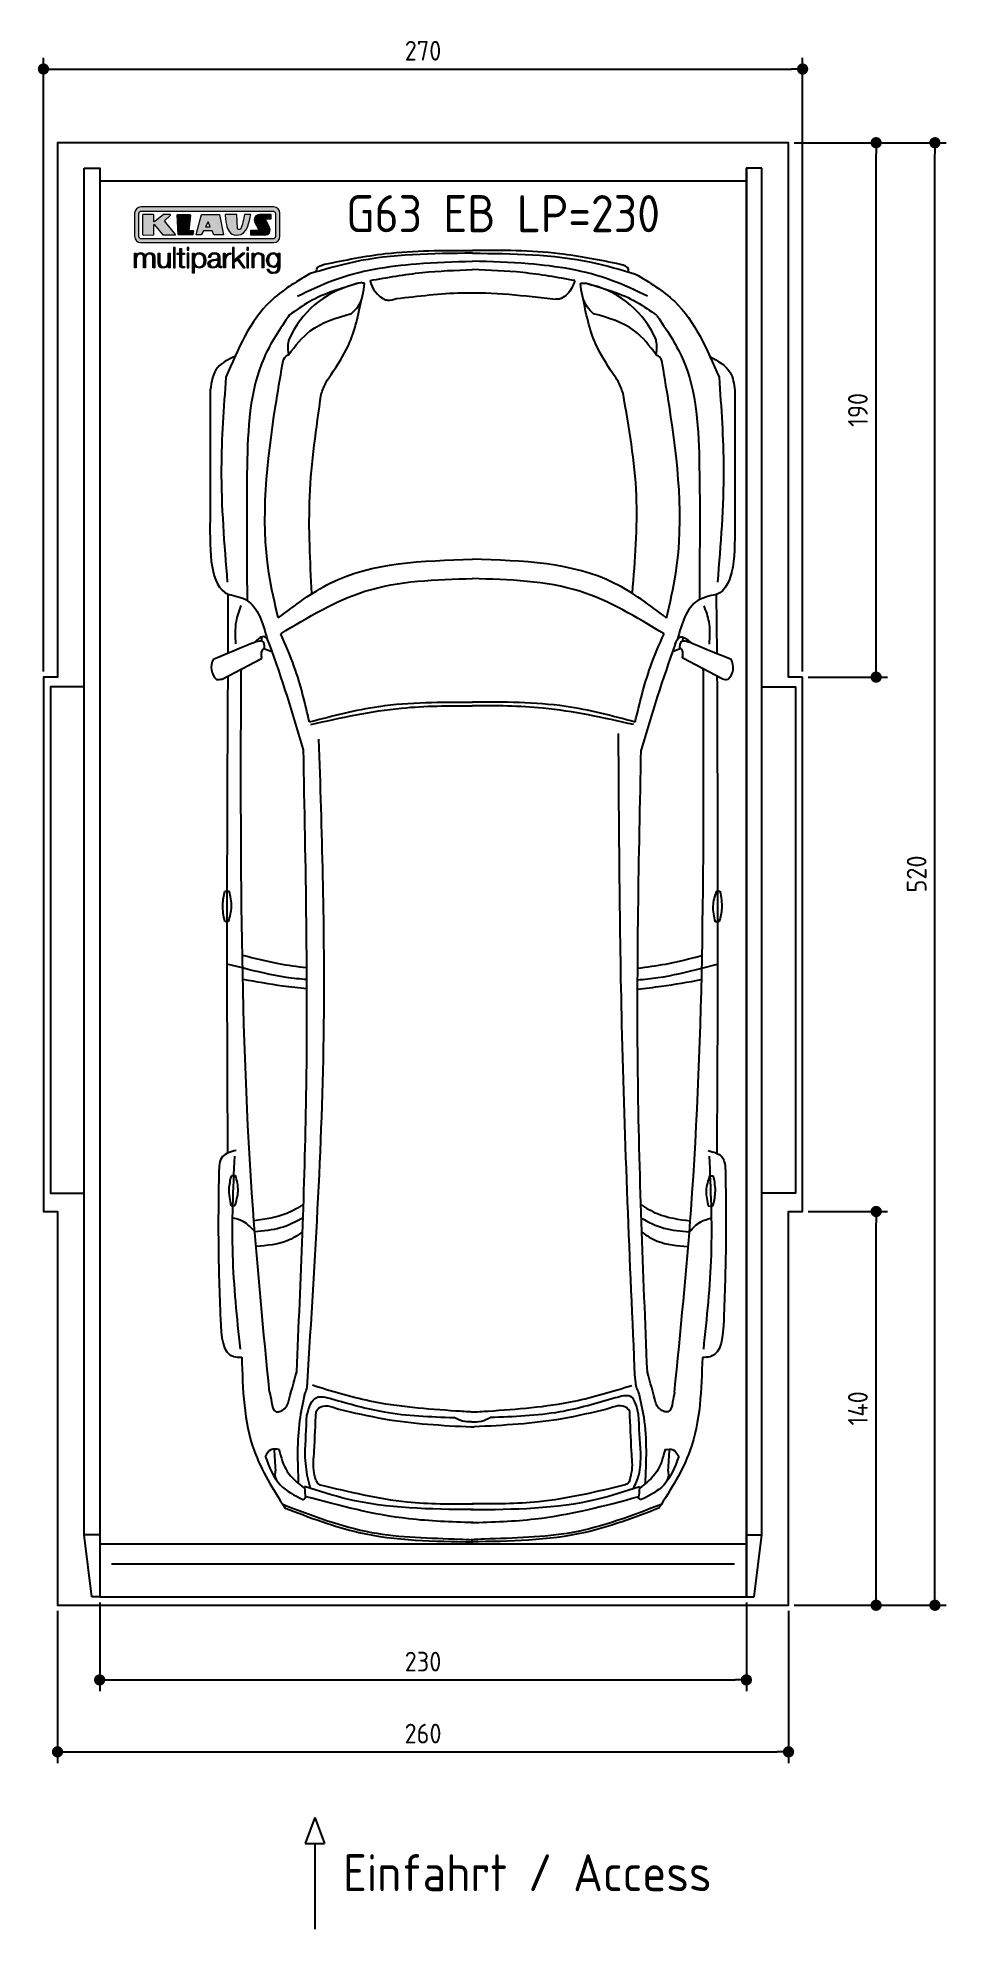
# Model space of a CAD drawing. Header units: millimetres. Extents: x -20 to 3211, y -1152 to 5573.
import ezdxf

# ---------------------------------------------------------------- set-up
doc = ezdxf.new("R2010")
doc.units = ezdxf.units.MM
for name, color, linetype in [('4', 3, 'Continuous'), ('5', 3, 'Continuous'), ('Car', 10, 'Continuous'), ('Logo', 7, 'Continuous')]:
    doc.layers.add(name, color=color, linetype=linetype)
doc.styles.get("Standard").update_dxf_attribs({"font": 'ISOCP.SHX'})
doc.dimstyles.new('GEN-ISO', dxfattribs={"dimscale": 20, "dimtxt": 3.5, "dimasz": 2, "dimexe": 2, "dimexo": 1, "dimgap": 1.5, "dimtad": 1, "dimdec": 1, "dimdsep": 46, "dimtxsty": 'STANDARD', "dimblk": 'PUNKT', "dimcen": 2, "dimclrd": 256, "dimclre": 256, "dimclrt": 2, "dimadec": 0, "dimazin": 0, "dimtp": 0.1, "dimtm": 0.1, "dimtfac": 0.71, "dimtdec": 1, "dimtmove": 2, "dimatfit": 3, "dimldrblk": 'PUNKT', "dimfxl": 1, "dimtolj": 1, "dimarcsym": 0})

msp = doc.modelspace()

# ---------------------------------------------------------------- texts
for s, height, p in [('G63 EB LP=230', 132, (1076.64, 4881.86)), ('Einfahrt / Access', 131.25, (1065.34, -1016.67))]:
    msp.add_text(s, height=height).set_placement(p)

# ---------------------------------------------------------------- blocks, each defined once
blk = doc.blocks.new('PUNKT')
at = {"layer": '4', "color": 0, "linetype": 'ByBlock'}
blk.add_line((-0.5, 0), (-1, 0), dxfattribs=at)
at = {"layer": '4', "color": 0, "linetype": 'ByBlock', "const_width": 0.5}
blk.add_lwpolyline([(-0.25, 0, 1), (0.25, 0, 1)], format="xyb", close=True, dxfattribs=at)
blk = doc.blocks.new('*D3')
at = {"layer": '5', "lineweight": -2}
for p, q in [((0, 3320), (0, 5502.1)), ((40, 5462.1), (2660, 5462.1)), ((2700, 3320), (2700, 5502.1))]:
    blk.add_line(p, q, dxfattribs=at)
at = {"layer": 'DEFPOINTS', "color": 0}
for p in [(2700, 5462.1), (0, 3300), (2700, 3300)]:
    blk.add_point(p, dxfattribs=at)
at = {"layer": '5', "lineweight": -2, "xscale": 40, "yscale": 40, "zscale": 40, "rotation": 180}
blk.add_blockref('PUNKT', (0, 5462.1), dxfattribs=at)
at = {"layer": '5', "lineweight": -2, "xscale": 40, "yscale": 40, "zscale": 40}
blk.add_blockref('PUNKT', (2700, 5462.1), dxfattribs=at)
at = {"layer": '5', "color": 2, "insert": (1350, 5527.1), "char_height": 70, "attachment_point": 5}
blk.add_mtext('270', dxfattribs=at)
blk = doc.blocks.new('*D4')
at = {"layer": '5', "lineweight": -2}
for p, q in [((2670, 5200), (3001.5, 5200)), ((2961.5, 3340), (2961.5, 5160)), ((2720, 3300), (3001.5, 3300))]:
    blk.add_line(p, q, dxfattribs=at)
at = {"layer": 'DEFPOINTS', "color": 0}
for p in [(2650, 5200), (2961.5, 5200), (2700, 3300)]:
    blk.add_point(p, dxfattribs=at)
at = {"layer": '5', "lineweight": -2, "xscale": 40, "yscale": 40, "zscale": 40}
for p, rotation in [((2961.5, 5200), 90), ((2961.5, 3300), 270)]:
    blk.add_blockref('PUNKT', p, dxfattribs=dict(at, rotation=rotation))
at = {"layer": '5', "color": 2, "insert": (2896.5, 4250), "char_height": 70, "attachment_point": 5, "rotation": 90}
blk.add_mtext('190', dxfattribs=at)
blk = doc.blocks.new('*D5')
at = {"layer": '5', "lineweight": -2}
for p, q in [((2720, 5200), (3210.6, 5200)), ((3170.6, 40), (3170.6, 5160)), ((2670, 0), (3210.6, 0))]:
    blk.add_line(p, q, dxfattribs=at)
at = {"layer": 'DEFPOINTS', "color": 0}
for p in [(2700, 5200), (3170.6, 5200), (2650, 0)]:
    blk.add_point(p, dxfattribs=at)
at = {"layer": '5', "lineweight": -2, "xscale": 40, "yscale": 40, "zscale": 40}
for p, rotation in [((3170.6, 5200), 90), ((3170.6, 0), 270)]:
    blk.add_blockref('PUNKT', p, dxfattribs=dict(at, rotation=rotation))
at = {"layer": '5', "color": 2, "insert": (3105.6, 2600), "char_height": 70, "attachment_point": 5, "rotation": 90}
blk.add_mtext('\\A1;520', dxfattribs=at)
blk = doc.blocks.new('*D6')
at = {"layer": '5', "lineweight": -2}
for p, q in [((2720, 1400), (3001.5, 1400)), ((2961.5, 40), (2961.5, 1360)), ((2670, 0), (3001.5, 0))]:
    blk.add_line(p, q, dxfattribs=at)
at = {"layer": 'DEFPOINTS', "color": 0}
for p in [(2700, 1400), (2961.5, 1400), (2650, 0)]:
    blk.add_point(p, dxfattribs=at)
at = {"layer": '5', "lineweight": -2, "xscale": 40, "yscale": 40, "zscale": 40}
for p, rotation in [((2961.5, 1400), 90), ((2961.5, 0), 270)]:
    blk.add_blockref('PUNKT', p, dxfattribs=dict(at, rotation=rotation))
at = {"layer": '5', "color": 2, "insert": (2896.5, 700), "char_height": 70, "attachment_point": 5, "rotation": 90}
blk.add_mtext('\\A1;140', dxfattribs=at)
blk = doc.blocks.new('*D7')
at = {"layer": '5', "lineweight": -2}
for p, q in [((50, -20), (50, -561.3)), ((2650, -20), (2650, -561.3)), ((90, -521.3), (2610, -521.3))]:
    blk.add_line(p, q, dxfattribs=at)
at = {"layer": 'DEFPOINTS', "color": 0}
for p in [(50, 0), (2650, 0), (2650, -521.3)]:
    blk.add_point(p, dxfattribs=at)
at = {"layer": '5', "lineweight": -2, "xscale": 40, "yscale": 40, "zscale": 40, "rotation": 180}
blk.add_blockref('PUNKT', (50, -521.3), dxfattribs=at)
at = {"layer": '5', "lineweight": -2, "xscale": 40, "yscale": 40, "zscale": 40}
blk.add_blockref('PUNKT', (2650, -521.3), dxfattribs=at)
at = {"layer": '5', "color": 2, "insert": (1350, -456.3), "char_height": 70, "attachment_point": 5}
blk.add_mtext('260', dxfattribs=at)
blk = doc.blocks.new('*D8')
at = {"layer": '5', "lineweight": -2}
for p, q in [((200, 10), (200, -305.5)), ((2500, 10), (2500, -305.5)), ((240, -265.5), (2460, -265.5))]:
    blk.add_line(p, q, dxfattribs=at)
at = {"layer": 'DEFPOINTS', "color": 0}
for p in [(200, 30), (2500, 30), (2500, -265.5)]:
    blk.add_point(p, dxfattribs=at)
at = {"layer": '5', "lineweight": -2, "xscale": 40, "yscale": 40, "zscale": 40, "rotation": 180}
blk.add_blockref('PUNKT', (200, -265.5), dxfattribs=at)
at = {"layer": '5', "lineweight": -2, "xscale": 40, "yscale": 40, "zscale": 40}
blk.add_blockref('PUNKT', (2500, -265.5), dxfattribs=at)
at = {"layer": '5', "color": 2, "insert": (1350, -200.5), "char_height": 70, "attachment_point": 5}
blk.add_mtext('230', dxfattribs=at)
blk = doc.blocks.new('KLAUS')
at = {"layer": 'Logo'}
h = blk.add_hatch(color=8, dxfattribs=at)
h.dxf.hatch_style = 2
edge = h.paths.add_edge_path()
edge.add_spline(control_points=[(3.6, 29.09), (2.88, 29.09), (2.3, 28.51), (2.3, 27.8), (2.3, 27.8), (2.3, 16.11), (2.3, 16.11), (2.3, 15.39), (2.88, 14.81), (3.6, 14.81), (3.6, 14.81), (71.16, 14.81), (71.16, 14.81), (71.88, 14.81), (72.46, 15.39), (72.46, 16.11), (72.46, 16.11), (72.46, 27.8), (72.46, 27.8), (72.46, 28.51), (71.88, 29.09), (71.16, 29.09), (71.16, 29.09), (3.6, 29.09), (3.6, 29.09), (3.6, 29.09), (3.6, 29.09), (3.6, 29.09)], knot_values=[0, 0, 0, 0, 1, 1, 1, 2, 2, 2, 3, 3, 3, 4, 4, 4, 5, 5, 5, 6, 6, 6, 7, 7, 7, 8, 8, 8, 9, 9, 9, 9], degree=3, periodic=0)
edge = h.paths.add_edge_path()
edge.add_spline(control_points=[(3.35, 31.23), (3.35, 31.23), (71.47, 31.23), (71.47, 31.23), (73.26, 31.23), (74.71, 29.77), (74.71, 27.99), (74.71, 27.99), (74.71, 16.17), (74.71, 16.17), (74.71, 14.38), (73.26, 12.93), (71.47, 12.93), (71.47, 12.93), (3.35, 12.93), (3.35, 12.93), (1.56, 12.93), (0.11, 14.38), (0.11, 16.17), (0.11, 16.17), (0.11, 27.99), (0.11, 27.99), (0.11, 29.77), (1.56, 31.23), (3.35, 31.23), (3.35, 31.23), (3.35, 31.23), (3.35, 31.23)], knot_values=[0, 0, 0, 0, 1, 1, 1, 2, 2, 2, 3, 3, 3, 4, 4, 4, 5, 5, 5, 6, 6, 6, 7, 7, 7, 8, 8, 8, 9, 9, 9, 9], degree=3, periodic=0)
h = blk.add_hatch(color=8, dxfattribs=at)
h.dxf.hatch_style = 2
edge = h.paths.add_edge_path()
edge.add_spline(control_points=[(4.5, 27.33), (4.5, 27.33), (9.7, 27.33), (9.7, 27.33), (9.84, 27.33), (9.96, 27.22), (9.96, 27.08), (9.96, 27.08), (9.96, 23.69), (9.96, 23.69), (9.96, 23.69), (9.94, 23.64), (10.04, 23.59), (10.14, 23.53), (10.2, 23.57), (10.2, 23.57), (10.2, 23.57), (10.51, 23.75), (10.51, 23.75), (10.51, 23.75), (14.94, 27.33), (14.94, 27.33), (14.94, 27.33), (18.41, 27.33), (18.41, 27.33), (18.41, 27.33), (18.49, 27.33), (18.56, 27.2), (18.65, 27.04), (18.53, 26.91), (18.53, 26.91), (18.53, 26.91), (15.49, 24.11), (15.49, 24.11), (15.49, 24.11), (21.14, 17.06), (21.14, 17.06), (21.14, 17.06), (21.13, 16.91), (21.13, 16.91), (21.08, 16.84), (20.99, 16.82), (20.99, 16.82), (20.99, 16.82), (14.7, 16.82), (14.7, 16.82), (14.7, 16.82), (10.26, 22.17), (10.26, 22.17), (10.26, 22.17), (10.19, 22.24), (10.08, 22.21), (9.97, 22.18), (9.96, 22.11), (9.96, 22.11), (9.96, 22.11), (9.96, 17.08), (9.96, 17.08), (9.96, 16.94), (9.84, 16.82), (9.7, 16.82), (9.7, 16.82), (4.5, 16.82), (4.5, 16.82), (4.36, 16.82), (4.25, 16.94), (4.25, 17.08), (4.25, 17.08), (4.25, 27.08), (4.25, 27.08), (4.25, 27.22), (4.36, 27.33), (4.5, 27.33), (4.5, 27.33), (4.5, 27.33), (4.5, 27.33)], knot_values=[0, 0, 0, 0, 1, 1, 1, 2, 2, 2, 3, 3, 3, 4, 4, 4, 5, 5, 5, 6, 6, 6, 7, 7, 7, 8, 8, 8, 9, 9, 9, 10, 10, 10, 11, 11, 11, 12, 12, 12, 13, 13, 13, 14, 14, 14, 15, 15, 15, 16, 16, 16, 17, 17, 17, 18, 18, 18, 19, 19, 19, 20, 20, 20, 21, 21, 21, 22, 22, 22, 23, 23, 23, 24, 24, 24, 25, 25, 25, 25], degree=3, periodic=0)
h = blk.add_hatch(color=8, dxfattribs=at)
h.dxf.hatch_style = 2
h.paths.add_polyline_path([(22.42, 17.06), (21.97, 27.15), (22.24, 27.33), (28.55, 27.33), (28.86, 26.97), (28.01, 19.08), (30.26, 19.07), (30.44, 18.95), (30.08, 16.95), (29.49, 16.82), (22.6, 16.82)])
h = blk.add_hatch(color=8, dxfattribs=at)
h.paths.add_polyline_path([(36.52, 21.01), (38.93, 21.01), (37.87, 23.57)])
h.paths.add_polyline_path([(34.52, 27.33), (43.65, 27.33), (45.76, 16.94), (45.57, 16.82), (40.83, 16.82), (39.89, 18.95), (35.42, 18.95), (34.27, 16.82), (31.78, 16.82), (31.66, 17)])
h = blk.add_hatch(color=8, dxfattribs=at)
h.dxf.hatch_style = 2
edge = h.paths.add_edge_path()
edge.add_spline(control_points=[(52.69, 27.32), (52.69, 27.32), (52.88, 20.14), (52.88, 20.14), (53.01, 19.89), (53.2, 19.77), (53.43, 19.71), (53.91, 19.59), (54.43, 19.57), (54.64, 20.03), (55.23, 21.34), (56.27, 25.45), (56.6, 27.33), (56.6, 27.33), (59.77, 27.33), (59.77, 27.33), (58.77, 23.9), (58.56, 16.82), (52.63, 16.76), (48.72, 16.72), (48.01, 19.35), (47.27, 22.24), (46.89, 23.68), (46.54, 27.33), (46.54, 27.33), (46.54, 27.33), (52.69, 27.32), (52.69, 27.32), (52.69, 27.32), (52.69, 27.32), (52.69, 27.32)], knot_values=[0, 0, 0, 0, 1, 1, 1, 2, 2, 2, 3, 3, 3, 4, 4, 4, 5, 5, 5, 6, 6, 6, 7, 7, 7, 8, 8, 8, 9, 9, 9, 10, 10, 10, 10], degree=3, periodic=0)
h = blk.add_hatch(color=8, dxfattribs=at)
h.dxf.hatch_style = 2
edge = h.paths.add_edge_path()
edge.add_spline(control_points=[(64.46, 27.33), (64.46, 27.33), (70.31, 27.33), (70.31, 27.33), (70.31, 26.52), (70.31, 26.02), (70.31, 25.12), (70.31, 25.12), (67.3, 25.12), (67.3, 25.12), (67.24, 25.04), (67.25, 25.11), (67.25, 24.91), (67.25, 24.88), (69.73, 20.38), (69.73, 19.57), (69.73, 16.4), (67.22, 16.81), (65.9, 16.82), (65.9, 16.82), (59.59, 16.82), (59.59, 16.82), (59.59, 17.76), (59.59, 18.23), (59.59, 19.14), (59.59, 19.14), (63.75, 19.14), (63.75, 19.14), (63.82, 19.22), (63.81, 19.11), (63.81, 19.31), (63.81, 20.32), (61.58, 23.06), (61.58, 24.63), (61.58, 26.33), (62.83, 27.34), (64.46, 27.33), (64.46, 27.33), (64.46, 27.33), (64.46, 27.33)], knot_values=[0, 0, 0, 0, 1, 1, 1, 2, 2, 2, 3, 3, 3, 4, 4, 4, 5, 5, 5, 6, 6, 6, 7, 7, 7, 8, 8, 8, 9, 9, 9, 10, 10, 10, 11, 11, 11, 12, 12, 12, 13, 13, 13, 13], degree=3, periodic=0)
h = blk.add_hatch(color=30, dxfattribs=at)
h.dxf.hatch_style = 2
h.paths.add_polyline_path([(20.07, 0), (20.99, 0), (20.99, 10.45), (20.07, 10.45)])
h = blk.add_hatch(color=30, dxfattribs=at)
h.dxf.hatch_style = 2
edge = h.paths.add_edge_path()
edge.add_spline(control_points=[(24.22, 9.82), (24.22, 9.82), (23.3, 9.82), (23.3, 9.82), (23.3, 9.82), (23.3, 7.55), (23.3, 7.55), (23.3, 7.55), (21.98, 7.55), (21.98, 7.55), (21.98, 7.55), (21.98, 6.78), (21.98, 6.78), (21.98, 6.78), (23.3, 6.78), (23.3, 6.78), (23.3, 6.78), (23.3, 1.61), (23.3, 1.61), (23.28, 0.32), (23.71, -0.09), (24.94, -0.09), (25.22, -0.09), (25.48, -0.06), (25.76, -0.06), (25.76, -0.06), (25.76, 0.73), (25.76, 0.73), (25.5, 0.7), (25.23, 0.69), (24.97, 0.69), (24.31, 0.73), (24.22, 1.08), (24.22, 1.68), (24.22, 1.68), (24.22, 6.78), (24.22, 6.78), (24.22, 6.78), (25.76, 6.78), (25.76, 6.78), (25.76, 6.78), (25.76, 7.55), (25.76, 7.55), (25.76, 7.55), (24.22, 7.55), (24.22, 7.55), (24.22, 7.55), (24.22, 9.82), (24.22, 9.82), (24.22, 9.82), (24.22, 9.82), (24.22, 9.82)], knot_values=[0, 0, 0, 0, 1, 1, 1, 2, 2, 2, 3, 3, 3, 4, 4, 4, 5, 5, 5, 6, 6, 6, 7, 7, 7, 8, 8, 8, 9, 9, 9, 10, 10, 10, 11, 11, 11, 12, 12, 12, 13, 13, 13, 14, 14, 14, 15, 15, 15, 16, 16, 16, 17, 17, 17, 17], degree=3, periodic=0)
h = blk.add_hatch(color=30, dxfattribs=at)
h.paths.add_polyline_path([(27.1, 0), (28.03, 0), (28.03, 7.55), (27.1, 7.55)])
h.paths.add_polyline_path([(27.1, 8.98), (28.03, 8.98), (28.03, 10.45), (27.1, 10.45)])
h = blk.add_hatch(color=30, dxfattribs=at)
h.dxf.hatch_style = 2
h.paths.add_polyline_path([(50.4, 0), (51.32, 0), (51.32, 2.87), (52.82, 4.11), (55.8, 0), (56.96, 0), (53.52, 4.76), (56.74, 7.55), (55.51, 7.55), (51.32, 3.89), (51.32, 10.45), (50.4, 10.45)])
h = blk.add_hatch(color=30, dxfattribs=at)
h.paths.add_polyline_path([(57.74, 0), (58.66, 0), (58.66, 7.55), (57.74, 7.55)])
h.paths.add_polyline_path([(57.74, 8.98), (58.66, 8.98), (58.66, 10.45), (57.74, 10.45)])
h = blk.add_hatch(color=30, dxfattribs=at)
h.dxf.hatch_style = 2
edge = h.paths.add_edge_path()
edge.add_spline(control_points=[(0, 0), (0, 0), (0.92, 0), (0.92, 0), (0.92, 0), (0.92, 4.22), (0.92, 4.22), (0.94, 5.8), (1.58, 7), (3.18, 7), (4.35, 7), (4.77, 6.15), (4.76, 5.12), (4.76, 5.12), (4.76, 0), (4.76, 0), (4.76, 0), (5.68, 0), (5.68, 0), (5.68, 0), (5.68, 4.27), (5.68, 4.27), (5.68, 5.68), (6.14, 7), (7.73, 7), (9.05, 7), (9.52, 6.32), (9.52, 5.08), (9.52, 5.08), (9.52, 0), (9.52, 0), (9.52, 0), (10.44, 0), (10.44, 0), (10.44, 0), (10.44, 5.12), (10.44, 5.12), (10.44, 6.91), (9.59, 7.77), (7.94, 7.77), (6.94, 7.77), (5.99, 7.29), (5.54, 6.3), (5.26, 7.29), (4.36, 7.77), (3.37, 7.77), (2.17, 7.77), (1.38, 7.19), (0.89, 6.28), (0.89, 6.28), (0.85, 6.28), (0.85, 6.28), (0.85, 6.28), (0.85, 7.55), (0.85, 7.55), (0.85, 7.55), (0, 7.55), (0, 7.55), (0, 7.55), (0, 0), (0, 0), (0, 0), (0, 0), (0, 0)], knot_values=[0, 0, 0, 0, 1, 1, 1, 2, 2, 2, 3, 3, 3, 4, 4, 4, 5, 5, 5, 6, 6, 6, 7, 7, 7, 8, 8, 8, 9, 9, 9, 10, 10, 10, 11, 11, 11, 12, 12, 12, 13, 13, 13, 14, 14, 14, 15, 15, 15, 16, 16, 16, 17, 17, 17, 18, 18, 18, 19, 19, 19, 20, 20, 20, 21, 21, 21, 21], degree=3, periodic=0)
h = blk.add_hatch(color=30, dxfattribs=at)
h.dxf.hatch_style = 2
edge = h.paths.add_edge_path()
edge.add_spline(control_points=[(18.31, 7.55), (18.31, 7.55), (17.39, 7.55), (17.39, 7.55), (17.39, 7.55), (17.39, 3.59), (17.39, 3.59), (17.39, 2.05), (16.7, 0.56), (15.12, 0.56), (13.66, 0.56), (13.15, 1.27), (13.1, 2.64), (13.1, 2.64), (13.1, 7.55), (13.1, 7.55), (13.1, 7.55), (12.18, 7.55), (12.18, 7.55), (12.18, 7.55), (12.18, 2.65), (12.18, 2.65), (12.18, 0.89), (12.93, -0.22), (14.83, -0.22), (15.96, -0.22), (16.95, 0.35), (17.44, 1.36), (17.44, 1.36), (17.47, 1.36), (17.47, 1.36), (17.47, 1.36), (17.47, 0), (17.47, 0), (17.47, 0), (18.31, 0), (18.31, 0), (18.31, 0), (18.31, 7.55), (18.31, 7.55), (18.31, 7.55), (18.31, 7.55), (18.31, 7.55)], knot_values=[0, 0, 0, 0, 1, 1, 1, 2, 2, 2, 3, 3, 3, 4, 4, 4, 5, 5, 5, 6, 6, 6, 7, 7, 7, 8, 8, 8, 9, 9, 9, 10, 10, 10, 11, 11, 11, 12, 12, 12, 13, 13, 13, 14, 14, 14, 14], degree=3, periodic=0)
h = blk.add_hatch(color=30, dxfattribs=at)
edge = h.paths.add_edge_path()
edge.add_spline(control_points=[(35.84, 3.78), (35.84, 2.21), (35.12, 0.56), (33.37, 0.56), (31.4, 0.56), (30.72, 2.21), (30.72, 3.78), (30.72, 5.49), (31.33, 7), (33.37, 7), (35.12, 7), (35.84, 5.34), (35.84, 3.78), (35.84, 3.78), (35.84, 3.78), (35.84, 3.78)], knot_values=[0, 0, 0, 0, 1, 1, 1, 2, 2, 2, 3, 3, 3, 4, 4, 4, 5, 5, 5, 5], degree=3, periodic=0)
edge = h.paths.add_edge_path()
edge.add_spline(control_points=[(29.79, -2.8), (29.79, -2.8), (30.72, -2.8), (30.72, -2.8), (30.72, -2.8), (30.72, 1.43), (30.72, 1.43), (30.72, 1.43), (30.74, 1.43), (30.74, 1.43), (31.14, 0.35), (32.24, -0.22), (33.37, -0.22), (35.66, -0.22), (36.76, 1.64), (36.76, 3.78), (36.76, 5.91), (35.66, 7.77), (33.37, 7.77), (32.15, 7.77), (31.1, 7.14), (30.67, 6.12), (30.67, 6.12), (30.64, 6.12), (30.64, 6.12), (30.64, 6.12), (30.64, 7.55), (30.64, 7.55), (30.64, 7.55), (29.79, 7.55), (29.79, 7.55), (29.79, 7.55), (29.79, -2.8), (29.79, -2.8), (29.79, -2.8), (29.79, -2.8), (29.79, -2.8)], knot_values=[0, 0, 0, 0, 1, 1, 1, 2, 2, 2, 3, 3, 3, 4, 4, 4, 5, 5, 5, 6, 6, 6, 7, 7, 7, 8, 8, 8, 9, 9, 9, 10, 10, 10, 11, 11, 11, 12, 12, 12, 12], degree=3, periodic=0)
h = blk.add_hatch(color=30, dxfattribs=at)
edge = h.paths.add_edge_path()
edge.add_spline(control_points=[(43.03, 2.93), (43.04, 1.45), (41.8, 0.56), (40.39, 0.56), (39.53, 0.56), (38.71, 1.13), (38.71, 2.05), (38.71, 3.53), (40.66, 3.51), (42.22, 3.79), (42.47, 3.84), (42.88, 3.91), (43, 4.13), (43, 4.13), (43.03, 4.13), (43.03, 4.13), (43.03, 4.13), (43.03, 2.93), (43.03, 2.93), (43.03, 2.93), (43.03, 2.93), (43.03, 2.93)], knot_values=[0, 0, 0, 0, 1, 1, 1, 2, 2, 2, 3, 3, 3, 4, 4, 4, 5, 5, 5, 6, 6, 6, 7, 7, 7, 7], degree=3, periodic=0)
edge = h.paths.add_edge_path()
edge.add_spline(control_points=[(39.03, 5.24), (39.06, 6.47), (39.91, 7), (41.05, 7), (42.14, 7), (43.03, 6.69), (43.03, 5.45), (43.03, 4.61), (42.6, 4.51), (41.84, 4.42), (39.85, 4.19), (37.79, 4.11), (37.79, 1.99), (37.79, 0.47), (38.93, -0.22), (40.32, -0.22), (41.77, -0.22), (42.43, 0.34), (43.07, 1.32), (43.07, 1.32), (43.1, 1.32), (43.1, 1.32), (43.1, 0.53), (43.25, 0), (44.19, 0), (44.43, 0), (44.58, 0.01), (44.79, 0.06), (44.79, 0.06), (44.79, 0.83), (44.79, 0.83), (44.71, 0.81), (44.6, 0.78), (44.49, 0.78), (44.13, 0.78), (43.95, 0.98), (43.95, 1.33), (43.95, 1.33), (43.95, 5.34), (43.95, 5.34), (43.95, 7.36), (42.5, 7.77), (41.17, 7.77), (39.44, 7.77), (38.2, 7.01), (38.11, 5.24), (38.11, 5.24), (39.03, 5.24), (39.03, 5.24), (39.03, 5.24), (39.03, 5.24), (39.03, 5.24)], knot_values=[0, 0, 0, 0, 1, 1, 1, 2, 2, 2, 3, 3, 3, 4, 4, 4, 5, 5, 5, 6, 6, 6, 7, 7, 7, 8, 8, 8, 9, 9, 9, 10, 10, 10, 11, 11, 11, 12, 12, 12, 13, 13, 13, 14, 14, 14, 15, 15, 15, 16, 16, 16, 17, 17, 17, 17], degree=3, periodic=0)
h = blk.add_hatch(color=30, dxfattribs=at)
h.dxf.hatch_style = 2
edge = h.paths.add_edge_path()
edge.add_spline(control_points=[(45.79, 0), (45.79, 0), (46.71, 0), (46.71, 0), (46.71, 0), (46.71, 4.03), (46.71, 4.03), (46.71, 5.59), (47.85, 6.82), (49.52, 6.73), (49.52, 6.73), (49.52, 7.66), (49.52, 7.66), (48.16, 7.72), (47.14, 7), (46.67, 5.78), (46.67, 5.78), (46.64, 5.78), (46.64, 5.78), (46.64, 5.78), (46.64, 7.55), (46.64, 7.55), (46.64, 7.55), (45.79, 7.55), (45.79, 7.55), (45.79, 7.55), (45.79, 0), (45.79, 0), (45.79, 0), (45.79, 0), (45.79, 0)], knot_values=[0, 0, 0, 0, 1, 1, 1, 2, 2, 2, 3, 3, 3, 4, 4, 4, 5, 5, 5, 6, 6, 6, 7, 7, 7, 8, 8, 8, 9, 9, 9, 10, 10, 10, 10], degree=3, periodic=0)
h = blk.add_hatch(color=30, dxfattribs=at)
h.dxf.hatch_style = 2
edge = h.paths.add_edge_path()
edge.add_spline(control_points=[(60.41, 0), (60.41, 0), (61.33, 0), (61.33, 0), (61.33, 0), (61.33, 4.41), (61.33, 4.41), (61.36, 5.89), (62.24, 7), (63.7, 7), (65.2, 7), (65.62, 6.02), (65.62, 4.71), (65.62, 4.71), (65.62, 0), (65.62, 0), (65.62, 0), (66.54, 0), (66.54, 0), (66.54, 0), (66.54, 4.86), (66.54, 4.86), (66.54, 6.66), (65.9, 7.77), (63.78, 7.77), (62.71, 7.77), (61.7, 7.16), (61.36, 6.25), (61.36, 6.25), (61.33, 6.25), (61.33, 6.25), (61.33, 6.25), (61.33, 7.55), (61.33, 7.55), (61.33, 7.55), (60.41, 7.55), (60.41, 7.55), (60.41, 7.55), (60.41, 0), (60.41, 0), (60.41, 0), (60.41, 0), (60.41, 0)], knot_values=[0, 0, 0, 0, 1, 1, 1, 2, 2, 2, 3, 3, 3, 4, 4, 4, 5, 5, 5, 6, 6, 6, 7, 7, 7, 8, 8, 8, 9, 9, 9, 10, 10, 10, 11, 11, 11, 12, 12, 12, 13, 13, 13, 14, 14, 14, 14], degree=3, periodic=0)
h = blk.add_hatch(color=30, dxfattribs=at)
edge = h.paths.add_edge_path()
edge.add_spline(control_points=[(71.32, 0.86), (69.62, 0.86), (68.83, 2.34), (68.83, 3.86), (68.83, 5.43), (69.56, 7), (71.32, 7), (73.06, 7), (73.75, 5.34), (73.75, 3.86), (73.75, 2.33), (72.91, 0.86), (71.32, 0.86), (71.32, 0.86), (71.32, 0.86), (71.32, 0.86)], knot_values=[0, 0, 0, 0, 1, 1, 1, 2, 2, 2, 3, 3, 3, 4, 4, 4, 5, 5, 5, 5], degree=3, periodic=0)
edge = h.paths.add_edge_path()
edge.add_spline(control_points=[(74.67, 7.55), (74.67, 7.55), (73.75, 7.55), (73.75, 7.55), (73.75, 7.55), (73.75, 6.25), (73.75, 6.25), (73.75, 6.25), (73.72, 6.25), (73.72, 6.25), (73.35, 7.09), (72.41, 7.77), (71.32, 7.77), (69.13, 7.77), (67.9, 6.05), (67.9, 3.97), (67.9, 1.82), (68.9, 0.09), (71.32, 0.09), (72.4, 0.09), (73.29, 0.72), (73.72, 1.64), (73.72, 1.64), (73.75, 1.64), (73.75, 1.64), (73.75, 1.64), (73.75, 0.61), (73.75, 0.61), (73.75, -1.23), (73.01, -2.24), (71.32, -2.24), (70.29, -2.24), (69.31, -1.85), (69.1, -0.73), (69.1, -0.73), (68.18, -0.73), (68.18, -0.73), (68.31, -2.34), (69.81, -3.02), (71.32, -3.02), (73.79, -3.02), (74.65, -1.64), (74.67, 0.61), (74.67, 0.61), (74.67, 7.55), (74.67, 7.55), (74.67, 7.55), (74.67, 7.55), (74.67, 7.55)], knot_values=[0, 0, 0, 0, 1, 1, 1, 2, 2, 2, 3, 3, 3, 4, 4, 4, 5, 5, 5, 6, 6, 6, 7, 7, 7, 8, 8, 8, 9, 9, 9, 10, 10, 10, 11, 11, 11, 12, 12, 12, 13, 13, 13, 14, 14, 14, 15, 15, 15, 16, 16, 16, 16], degree=3, periodic=0)
at = {"layer": 'Logo', "lineweight": 0}
for points in [[(22.42, 17.06), (21.97, 27.15), (22.24, 27.33), (28.55, 27.33), (28.86, 26.97), (28.01, 19.08), (30.26, 19.07), (30.44, 18.95), (30.08, 16.95), (29.49, 16.82), (22.6, 16.82), (22.42, 17.06), (22.42, 17.06)], [(34.52, 27.33), (43.65, 27.33), (45.76, 16.94), (45.57, 16.82), (40.83, 16.82), (39.89, 18.95), (35.42, 18.95), (34.27, 16.82), (31.78, 16.82), (31.66, 17), (34.52, 27.33), (34.52, 27.33)], [(36.52, 21.01), (38.93, 21.01), (37.87, 23.57), (36.52, 21.01), (36.52, 21.01)], [(20.07, 0), (20.99, 0), (20.99, 10.45), (20.07, 10.45), (20.07, 0), (20.07, 0)], [(27.1, 8.98), (28.03, 8.98), (28.03, 10.45), (27.1, 10.45), (27.1, 8.98), (27.1, 8.98)], [(50.4, 0), (51.32, 0), (51.32, 2.87), (52.82, 4.11), (55.8, 0), (56.96, 0), (53.52, 4.76), (56.74, 7.55), (55.51, 7.55), (51.32, 3.89), (51.32, 10.45), (50.4, 10.45), (50.4, 0), (50.4, 0)], [(57.74, 8.98), (58.66, 8.98), (58.66, 10.45), (57.74, 10.45), (57.74, 8.98), (57.74, 8.98)], [(27.1, 0), (28.03, 0), (28.03, 7.55), (27.1, 7.55), (27.1, 0), (27.1, 0)], [(57.74, 0), (58.66, 0), (58.66, 7.55), (57.74, 7.55), (57.74, 0), (57.74, 0)]]:
    blk.add_lwpolyline(points, dxfattribs=at)
for points, knots in [([(3.35, 31.23), (3.35, 31.23), (71.47, 31.23), (71.47, 31.23), (73.26, 31.23), (74.71, 29.77), (74.71, 27.99), (74.71, 27.99), (74.71, 16.17), (74.71, 16.17), (74.71, 14.38), (73.26, 12.93), (71.47, 12.93), (71.47, 12.93), (3.35, 12.93), (3.35, 12.93), (1.56, 12.93), (0.11, 14.38), (0.11, 16.17), (0.11, 16.17), (0.11, 27.99), (0.11, 27.99), (0.11, 29.77), (1.56, 31.23), (3.35, 31.23), (3.35, 31.23), (3.35, 31.23), (3.35, 31.23)], [0, 0, 0, 0, 1, 1, 1, 2, 2, 2, 3, 3, 3, 4, 4, 4, 5, 5, 5, 6, 6, 6, 7, 7, 7, 8, 8, 8, 9, 9, 9, 9]), ([(3.6, 29.09), (2.88, 29.09), (2.3, 28.51), (2.3, 27.8), (2.3, 27.8), (2.3, 16.11), (2.3, 16.11), (2.3, 15.39), (2.88, 14.81), (3.6, 14.81), (3.6, 14.81), (71.16, 14.81), (71.16, 14.81), (71.88, 14.81), (72.46, 15.39), (72.46, 16.11), (72.46, 16.11), (72.46, 27.8), (72.46, 27.8), (72.46, 28.51), (71.88, 29.09), (71.16, 29.09), (71.16, 29.09), (3.6, 29.09), (3.6, 29.09), (3.6, 29.09), (3.6, 29.09), (3.6, 29.09)], [0, 0, 0, 0, 1, 1, 1, 2, 2, 2, 3, 3, 3, 4, 4, 4, 5, 5, 5, 6, 6, 6, 7, 7, 7, 8, 8, 8, 9, 9, 9, 9]), ([(4.5, 27.33), (4.5, 27.33), (9.7, 27.33), (9.7, 27.33), (9.84, 27.33), (9.96, 27.22), (9.96, 27.08), (9.96, 27.08), (9.96, 23.69), (9.96, 23.69), (9.96, 23.69), (9.94, 23.64), (10.04, 23.59), (10.14, 23.53), (10.2, 23.57), (10.2, 23.57), (10.2, 23.57), (10.51, 23.75), (10.51, 23.75), (10.51, 23.75), (14.94, 27.33), (14.94, 27.33), (14.94, 27.33), (18.41, 27.33), (18.41, 27.33), (18.41, 27.33), (18.49, 27.33), (18.56, 27.2), (18.65, 27.04), (18.53, 26.91), (18.53, 26.91), (18.53, 26.91), (15.49, 24.11), (15.49, 24.11), (15.49, 24.11), (21.14, 17.06), (21.14, 17.06), (21.14, 17.06), (21.13, 16.91), (21.13, 16.91), (21.08, 16.84), (20.99, 16.82), (20.99, 16.82), (20.99, 16.82), (14.7, 16.82), (14.7, 16.82), (14.7, 16.82), (10.26, 22.17), (10.26, 22.17), (10.26, 22.17), (10.19, 22.24), (10.08, 22.21), (9.97, 22.18), (9.96, 22.11), (9.96, 22.11), (9.96, 22.11), (9.96, 17.08), (9.96, 17.08), (9.96, 16.94), (9.84, 16.82), (9.7, 16.82), (9.7, 16.82), (4.5, 16.82), (4.5, 16.82), (4.36, 16.82), (4.25, 16.94), (4.25, 17.08), (4.25, 17.08), (4.25, 27.08), (4.25, 27.08), (4.25, 27.22), (4.36, 27.33), (4.5, 27.33), (4.5, 27.33), (4.5, 27.33), (4.5, 27.33)], [0, 0, 0, 0, 1, 1, 1, 2, 2, 2, 3, 3, 3, 4, 4, 4, 5, 5, 5, 6, 6, 6, 7, 7, 7, 8, 8, 8, 9, 9, 9, 10, 10, 10, 11, 11, 11, 12, 12, 12, 13, 13, 13, 14, 14, 14, 15, 15, 15, 16, 16, 16, 17, 17, 17, 18, 18, 18, 19, 19, 19, 20, 20, 20, 21, 21, 21, 22, 22, 22, 23, 23, 23, 24, 24, 24, 25, 25, 25, 25]), ([(52.69, 27.32), (52.69, 27.32), (52.88, 20.14), (52.88, 20.14), (53.01, 19.89), (53.2, 19.77), (53.43, 19.71), (53.91, 19.59), (54.43, 19.57), (54.64, 20.03), (55.23, 21.34), (56.27, 25.45), (56.6, 27.33), (56.6, 27.33), (59.77, 27.33), (59.77, 27.33), (58.77, 23.9), (58.56, 16.82), (52.63, 16.76), (48.72, 16.72), (48.01, 19.35), (47.27, 22.24), (46.89, 23.68), (46.54, 27.33), (46.54, 27.33), (46.54, 27.33), (52.69, 27.32), (52.69, 27.32), (52.69, 27.32), (52.69, 27.32), (52.69, 27.32)], [0, 0, 0, 0, 1, 1, 1, 2, 2, 2, 3, 3, 3, 4, 4, 4, 5, 5, 5, 6, 6, 6, 7, 7, 7, 8, 8, 8, 9, 9, 9, 10, 10, 10, 10]), ([(64.46, 27.33), (64.46, 27.33), (70.31, 27.33), (70.31, 27.33), (70.31, 26.52), (70.31, 26.02), (70.31, 25.12), (70.31, 25.12), (67.3, 25.12), (67.3, 25.12), (67.24, 25.04), (67.25, 25.11), (67.25, 24.91), (67.25, 24.88), (69.73, 20.38), (69.73, 19.57), (69.73, 16.4), (67.22, 16.81), (65.9, 16.82), (65.9, 16.82), (59.59, 16.82), (59.59, 16.82), (59.59, 17.76), (59.59, 18.23), (59.59, 19.14), (59.59, 19.14), (63.75, 19.14), (63.75, 19.14), (63.82, 19.22), (63.81, 19.11), (63.81, 19.31), (63.81, 20.32), (61.58, 23.06), (61.58, 24.63), (61.58, 26.33), (62.83, 27.34), (64.46, 27.33), (64.46, 27.33), (64.46, 27.33), (64.46, 27.33)], [0, 0, 0, 0, 1, 1, 1, 2, 2, 2, 3, 3, 3, 4, 4, 4, 5, 5, 5, 6, 6, 6, 7, 7, 7, 8, 8, 8, 9, 9, 9, 10, 10, 10, 11, 11, 11, 12, 12, 12, 13, 13, 13, 13]), ([(24.22, 9.82), (24.22, 9.82), (23.3, 9.82), (23.3, 9.82), (23.3, 9.82), (23.3, 7.55), (23.3, 7.55), (23.3, 7.55), (21.98, 7.55), (21.98, 7.55), (21.98, 7.55), (21.98, 6.78), (21.98, 6.78), (21.98, 6.78), (23.3, 6.78), (23.3, 6.78), (23.3, 6.78), (23.3, 1.61), (23.3, 1.61), (23.28, 0.32), (23.71, -0.09), (24.94, -0.09), (25.22, -0.09), (25.48, -0.06), (25.76, -0.06), (25.76, -0.06), (25.76, 0.73), (25.76, 0.73), (25.5, 0.7), (25.23, 0.69), (24.97, 0.69), (24.31, 0.73), (24.22, 1.08), (24.22, 1.68), (24.22, 1.68), (24.22, 6.78), (24.22, 6.78), (24.22, 6.78), (25.76, 6.78), (25.76, 6.78), (25.76, 6.78), (25.76, 7.55), (25.76, 7.55), (25.76, 7.55), (24.22, 7.55), (24.22, 7.55), (24.22, 7.55), (24.22, 9.82), (24.22, 9.82), (24.22, 9.82), (24.22, 9.82), (24.22, 9.82)], [0, 0, 0, 0, 1, 1, 1, 2, 2, 2, 3, 3, 3, 4, 4, 4, 5, 5, 5, 6, 6, 6, 7, 7, 7, 8, 8, 8, 9, 9, 9, 10, 10, 10, 11, 11, 11, 12, 12, 12, 13, 13, 13, 14, 14, 14, 15, 15, 15, 16, 16, 16, 17, 17, 17, 17]), ([(0, 0), (0, 0), (0.92, 0), (0.92, 0), (0.92, 0), (0.92, 4.22), (0.92, 4.22), (0.94, 5.8), (1.58, 7), (3.18, 7), (4.35, 7), (4.77, 6.15), (4.76, 5.12), (4.76, 5.12), (4.76, 0), (4.76, 0), (4.76, 0), (5.68, 0), (5.68, 0), (5.68, 0), (5.68, 4.27), (5.68, 4.27), (5.68, 5.68), (6.14, 7), (7.73, 7), (9.05, 7), (9.52, 6.32), (9.52, 5.08), (9.52, 5.08), (9.52, 0), (9.52, 0), (9.52, 0), (10.44, 0), (10.44, 0), (10.44, 0), (10.44, 5.12), (10.44, 5.12), (10.44, 6.91), (9.59, 7.77), (7.94, 7.77), (6.94, 7.77), (5.99, 7.29), (5.54, 6.3), (5.26, 7.29), (4.36, 7.77), (3.37, 7.77), (2.17, 7.77), (1.38, 7.19), (0.89, 6.28), (0.89, 6.28), (0.85, 6.28), (0.85, 6.28), (0.85, 6.28), (0.85, 7.55), (0.85, 7.55), (0.85, 7.55), (0, 7.55), (0, 7.55), (0, 7.55), (0, 0), (0, 0), (0, 0), (0, 0), (0, 0)], [0, 0, 0, 0, 1, 1, 1, 2, 2, 2, 3, 3, 3, 4, 4, 4, 5, 5, 5, 6, 6, 6, 7, 7, 7, 8, 8, 8, 9, 9, 9, 10, 10, 10, 11, 11, 11, 12, 12, 12, 13, 13, 13, 14, 14, 14, 15, 15, 15, 16, 16, 16, 17, 17, 17, 18, 18, 18, 19, 19, 19, 20, 20, 20, 21, 21, 21, 21]), ([(18.31, 7.55), (18.31, 7.55), (17.39, 7.55), (17.39, 7.55), (17.39, 7.55), (17.39, 3.59), (17.39, 3.59), (17.39, 2.05), (16.7, 0.56), (15.12, 0.56), (13.66, 0.56), (13.15, 1.27), (13.1, 2.64), (13.1, 2.64), (13.1, 7.55), (13.1, 7.55), (13.1, 7.55), (12.18, 7.55), (12.18, 7.55), (12.18, 7.55), (12.18, 2.65), (12.18, 2.65), (12.18, 0.89), (12.93, -0.22), (14.83, -0.22), (15.96, -0.22), (16.95, 0.35), (17.44, 1.36), (17.44, 1.36), (17.47, 1.36), (17.47, 1.36), (17.47, 1.36), (17.47, 0), (17.47, 0), (17.47, 0), (18.31, 0), (18.31, 0), (18.31, 0), (18.31, 7.55), (18.31, 7.55), (18.31, 7.55), (18.31, 7.55), (18.31, 7.55)], [0, 0, 0, 0, 1, 1, 1, 2, 2, 2, 3, 3, 3, 4, 4, 4, 5, 5, 5, 6, 6, 6, 7, 7, 7, 8, 8, 8, 9, 9, 9, 10, 10, 10, 11, 11, 11, 12, 12, 12, 13, 13, 13, 14, 14, 14, 14]), ([(29.79, -2.8), (29.79, -2.8), (30.72, -2.8), (30.72, -2.8), (30.72, -2.8), (30.72, 1.43), (30.72, 1.43), (30.72, 1.43), (30.74, 1.43), (30.74, 1.43), (31.14, 0.35), (32.24, -0.22), (33.37, -0.22), (35.66, -0.22), (36.76, 1.64), (36.76, 3.78), (36.76, 5.91), (35.66, 7.77), (33.37, 7.77), (32.15, 7.77), (31.1, 7.14), (30.67, 6.12), (30.67, 6.12), (30.64, 6.12), (30.64, 6.12), (30.64, 6.12), (30.64, 7.55), (30.64, 7.55), (30.64, 7.55), (29.79, 7.55), (29.79, 7.55), (29.79, 7.55), (29.79, -2.8), (29.79, -2.8), (29.79, -2.8), (29.79, -2.8), (29.79, -2.8)], [0, 0, 0, 0, 1, 1, 1, 2, 2, 2, 3, 3, 3, 4, 4, 4, 5, 5, 5, 6, 6, 6, 7, 7, 7, 8, 8, 8, 9, 9, 9, 10, 10, 10, 11, 11, 11, 12, 12, 12, 12]), ([(35.84, 3.78), (35.84, 2.21), (35.12, 0.56), (33.37, 0.56), (31.4, 0.56), (30.72, 2.21), (30.72, 3.78), (30.72, 5.49), (31.33, 7), (33.37, 7), (35.12, 7), (35.84, 5.34), (35.84, 3.78), (35.84, 3.78), (35.84, 3.78), (35.84, 3.78)], [0, 0, 0, 0, 1, 1, 1, 2, 2, 2, 3, 3, 3, 4, 4, 4, 5, 5, 5, 5]), ([(39.03, 5.24), (39.06, 6.47), (39.91, 7), (41.05, 7), (42.14, 7), (43.03, 6.69), (43.03, 5.45), (43.03, 4.61), (42.6, 4.51), (41.84, 4.42), (39.85, 4.19), (37.79, 4.11), (37.79, 1.99), (37.79, 0.47), (38.93, -0.22), (40.32, -0.22), (41.77, -0.22), (42.43, 0.34), (43.07, 1.32), (43.07, 1.32), (43.1, 1.32), (43.1, 1.32), (43.1, 0.53), (43.25, 0), (44.19, 0), (44.43, 0), (44.58, 0.01), (44.79, 0.06), (44.79, 0.06), (44.79, 0.83), (44.79, 0.83), (44.71, 0.81), (44.6, 0.78), (44.49, 0.78), (44.13, 0.78), (43.95, 0.98), (43.95, 1.33), (43.95, 1.33), (43.95, 5.34), (43.95, 5.34), (43.95, 7.36), (42.5, 7.77), (41.17, 7.77), (39.44, 7.77), (38.2, 7.01), (38.11, 5.24), (38.11, 5.24), (39.03, 5.24), (39.03, 5.24), (39.03, 5.24), (39.03, 5.24), (39.03, 5.24)], [0, 0, 0, 0, 1, 1, 1, 2, 2, 2, 3, 3, 3, 4, 4, 4, 5, 5, 5, 6, 6, 6, 7, 7, 7, 8, 8, 8, 9, 9, 9, 10, 10, 10, 11, 11, 11, 12, 12, 12, 13, 13, 13, 14, 14, 14, 15, 15, 15, 16, 16, 16, 17, 17, 17, 17]), ([(43.03, 2.93), (43.04, 1.45), (41.8, 0.56), (40.39, 0.56), (39.53, 0.56), (38.71, 1.13), (38.71, 2.05), (38.71, 3.53), (40.66, 3.51), (42.22, 3.79), (42.47, 3.84), (42.88, 3.91), (43, 4.13), (43, 4.13), (43.03, 4.13), (43.03, 4.13), (43.03, 4.13), (43.03, 2.93), (43.03, 2.93), (43.03, 2.93), (43.03, 2.93), (43.03, 2.93)], [0, 0, 0, 0, 1, 1, 1, 2, 2, 2, 3, 3, 3, 4, 4, 4, 5, 5, 5, 6, 6, 6, 7, 7, 7, 7]), ([(45.79, 0), (45.79, 0), (46.71, 0), (46.71, 0), (46.71, 0), (46.71, 4.03), (46.71, 4.03), (46.71, 5.59), (47.85, 6.82), (49.52, 6.73), (49.52, 6.73), (49.52, 7.66), (49.52, 7.66), (48.16, 7.72), (47.14, 7), (46.67, 5.78), (46.67, 5.78), (46.64, 5.78), (46.64, 5.78), (46.64, 5.78), (46.64, 7.55), (46.64, 7.55), (46.64, 7.55), (45.79, 7.55), (45.79, 7.55), (45.79, 7.55), (45.79, 0), (45.79, 0), (45.79, 0), (45.79, 0), (45.79, 0)], [0, 0, 0, 0, 1, 1, 1, 2, 2, 2, 3, 3, 3, 4, 4, 4, 5, 5, 5, 6, 6, 6, 7, 7, 7, 8, 8, 8, 9, 9, 9, 10, 10, 10, 10]), ([(60.41, 0), (60.41, 0), (61.33, 0), (61.33, 0), (61.33, 0), (61.33, 4.41), (61.33, 4.41), (61.36, 5.89), (62.24, 7), (63.7, 7), (65.2, 7), (65.62, 6.02), (65.62, 4.71), (65.62, 4.71), (65.62, 0), (65.62, 0), (65.62, 0), (66.54, 0), (66.54, 0), (66.54, 0), (66.54, 4.86), (66.54, 4.86), (66.54, 6.66), (65.9, 7.77), (63.78, 7.77), (62.71, 7.77), (61.7, 7.16), (61.36, 6.25), (61.36, 6.25), (61.33, 6.25), (61.33, 6.25), (61.33, 6.25), (61.33, 7.55), (61.33, 7.55), (61.33, 7.55), (60.41, 7.55), (60.41, 7.55), (60.41, 7.55), (60.41, 0), (60.41, 0), (60.41, 0), (60.41, 0), (60.41, 0)], [0, 0, 0, 0, 1, 1, 1, 2, 2, 2, 3, 3, 3, 4, 4, 4, 5, 5, 5, 6, 6, 6, 7, 7, 7, 8, 8, 8, 9, 9, 9, 10, 10, 10, 11, 11, 11, 12, 12, 12, 13, 13, 13, 14, 14, 14, 14]), ([(74.67, 7.55), (74.67, 7.55), (73.75, 7.55), (73.75, 7.55), (73.75, 7.55), (73.75, 6.25), (73.75, 6.25), (73.75, 6.25), (73.72, 6.25), (73.72, 6.25), (73.35, 7.09), (72.41, 7.77), (71.32, 7.77), (69.13, 7.77), (67.9, 6.05), (67.9, 3.97), (67.9, 1.82), (68.9, 0.09), (71.32, 0.09), (72.4, 0.09), (73.29, 0.72), (73.72, 1.64), (73.72, 1.64), (73.75, 1.64), (73.75, 1.64), (73.75, 1.64), (73.75, 0.61), (73.75, 0.61), (73.75, -1.23), (73.01, -2.24), (71.32, -2.24), (70.29, -2.24), (69.31, -1.85), (69.1, -0.73), (69.1, -0.73), (68.18, -0.73), (68.18, -0.73), (68.31, -2.34), (69.81, -3.02), (71.32, -3.02), (73.79, -3.02), (74.65, -1.64), (74.67, 0.61), (74.67, 0.61), (74.67, 7.55), (74.67, 7.55), (74.67, 7.55), (74.67, 7.55), (74.67, 7.55)], [0, 0, 0, 0, 1, 1, 1, 2, 2, 2, 3, 3, 3, 4, 4, 4, 5, 5, 5, 6, 6, 6, 7, 7, 7, 8, 8, 8, 9, 9, 9, 10, 10, 10, 11, 11, 11, 12, 12, 12, 13, 13, 13, 14, 14, 14, 15, 15, 15, 16, 16, 16, 16]), ([(71.32, 0.86), (69.62, 0.86), (68.83, 2.34), (68.83, 3.86), (68.83, 5.43), (69.56, 7), (71.32, 7), (73.06, 7), (73.75, 5.34), (73.75, 3.86), (73.75, 2.33), (72.91, 0.86), (71.32, 0.86), (71.32, 0.86), (71.32, 0.86), (71.32, 0.86)], [0, 0, 0, 0, 1, 1, 1, 2, 2, 2, 3, 3, 3, 4, 4, 4, 5, 5, 5, 5])]:
    blk.add_open_spline(points, degree=3, knots=knots, dxfattribs=at)

# ---------------------------------------------------------------- dimensions: what is measured, and where the dimension line sits
at = {"layer": '5'}
for base, p1, p2, picture, middle in [((2700, 5462.06), (0, 3300), (2700, 3300), '*D3', (1350, 5527.06)), ((2500, -265.52), (200, 30), (2500, 30), '*D8', (1350, -200.51)), ((2650, -521.34), (50, 0), (2650, 0), '*D7', (1350, -456.33))]:
    dim = msp.add_linear_dim(base=base, p1=p1, p2=p2, dimstyle='GEN-ISO', override={"dimlfac": 0.1, "dimtolj": 0}, dxfattribs=at)
    dim.commit()
    dim.dimension.update_dxf_attribs({"geometry": picture, "text_midpoint": middle})
for base, p1, p2, angle, override, picture, middle in [((2961.5, 5200), (2700, 3300), (2650, 5200), 90, {"dimscale": 20, "dimlfac": 0.1, "dimtolj": 0}, '*D4', (2896.5, 4250)), ((3170.6, 5200), (2650, 0), (2700, 5200), 270, {"dimlfac": 0.1}, '*D5', (3105.6, 2600)), ((2961.5, 1400), (2650, 0), (2700, 1400), 270, {"dimlfac": 0.1}, '*D6', (2896.5, 700))]:
    dim = msp.add_linear_dim(base=base, p1=p1, p2=p2, angle=angle, dimstyle='GEN-ISO', override=override, dxfattribs=at)
    dim.commit()
    dim.dimension.update_dxf_attribs({"geometry": picture, "text_midpoint": middle})

# ---------------------------------------------------------------- linework, layer by layer
for p, q in [((2500, 5063.5), (200, 5063.5)), ((172.5, 30), (145, 250)), ((200, 250), (145, 250)), ((200, 218), (2500, 218)), ((2500, 250), (2555, 250)), ((2527.5, 30), (2555, 250)), ((964.92, -754.39), (930.42, -847.09)), ((964.92, -754.39), (999.43, -847.09)), ((930.42, -847.09), (999.43, -847.09)), ((964.92, -847.09), (964.92, -1151.72))]:
    msp.add_line(p, q)
msp.add_lwpolyline([(2700, 3300), (2650, 3300), (2650, 5200), (50, 5200), (50, 3300), (0, 3300), (0, 1400), (50, 1400), (50, 0), (2650, 0), (2650, 1400), (2700, 1400)], close=True)
for points in [[(145, 5110), (200, 5110), (200, 30), (172.5, 30)], [(145, 250), (145, 5110)], [(200, 30), (2500, 30), (2500, 5110)], [(200, 5110), (200, 30)], [(2555, 5110), (2500, 5110), (2500, 30), (2527.5, 30)], [(2555, 250), (2555, 5110)], [(145, 3265), (25, 3265), (25, 1465), (145, 1465)], [(2555, 3265), (2675, 3265), (2675, 1465), (2555, 1465)], [(2457.98, 146.19), (1350, 146.19), (242.02, 146.19)]]:
    msp.add_lwpolyline(points)
at = {"layer": 'Car'}
for p, q in [((656.81, 3387.15), (656.97, 3594.59)), ((724.16, 3613.74), (725.13, 3571.68)), ((2332.86, 3611.26), (2333.24, 3575.26)), ((2396.04, 3385.62), (2394.07, 3593.85)), ((776.6, 3427.67), (776.18, 3442.45)), ((2274.2, 3427.03), (2274.91, 3442.05)), ((636.08, 3293.2), (776.06, 3366.36)), ((783.83, 3402.15), (812.73, 3391.11)), ((2267.04, 3401.53), (2237.09, 3390.11)), ((2413.76, 3293.67), (2273.79, 3366.83)), ((708.22, 2265.79), (652.44, 2279.78)), ((2341.68, 2265.1), (2397.47, 2279.04)), ((928.07, 422.56), (931.23, 386.84)), ((2120.27, 422.06), (2117.08, 386.34))]:
    msp.add_line(p, q, dxfattribs=at)
for points in [[(645.61, 2539.17), (660.59, 2539.17)], [(2393.14, 2538.7), (2406.07, 2538.46)], [(657.96, 2430.61), (645.03, 2430.61)], [(2403.44, 2429.93), (2388.46, 2430.21)], [(668.51, 1528.22), (683.49, 1528.22)], [(2369.35, 1527.04), (2382.28, 1526.79)], [(680.87, 1419.67), (667.93, 1419.67)], [(2379.65, 1418.26), (2364.67, 1418.55)]]:
    msp.add_lwpolyline(points, dxfattribs=at)
for centre, radius, start, end in [((1254.79, 4728.59), 94.99, 191.223172, 245.902527), ((1184.79, 4365.46), 339.38, 104.395412, 156.685449), ((1866.89, 4365.17), 339.38, 23.265934, 75.55597), ((655.03, 3334.42), 58.46, 150.817705, 226.897983), ((-5034.02, 1339.19), 6197.21, 15.945352, 19.596216), ((8083.13, 1333.62), 6197.21, 160.355167, 164.006031), ((2394.82, 3334.89), 58.46, 313.102017, 29.182295), ((621.64, 3346.97), 55.62, 263.234726, 285.089572), ((2428.21, 3347.45), 55.62, 254.910428, 276.765274)]:
    msp.add_arc(centre, radius, start, end, dxfattribs=at)
for points, knots in [([(903.18, 4654.48), (945.34, 4674.73), (1078.39, 4738.62), (1293.18, 4772.1), (1459.74, 4776.87), (1525.91, 4778.76)], [0, 0, 0, 0, 139.9486404, 441.7007564, 640.6521216, 640.6521216, 640.6521216, 640.6521216]), ([(1525.82, 4807.06), (1383.47, 4805.89), (1186.3, 4804.28), (998.21, 4748.94), (945.91, 4733.56)], [0, 0, 0, 0, 423.4928418, 586.5833763, 586.5833763, 586.5833763, 586.5833763]), ([(1000.03, 4767.87), (1072.15, 4782.55), (1245.36, 4817.81), (1422.32, 4817.44), (1525.61, 4817.22)], [0, 0, 0, 0, 220.2894534, 529.0699843, 529.0699843, 529.0699843, 529.0699843]), ([(2148.75, 4653.95), (2106.61, 4674.23), (1973.61, 4738.24), (1758.85, 4771.9), (1592.3, 4776.81), (1526.12, 4778.76)], [0, 0, 0, 0, 139.9486404, 441.7007564, 640.6521216, 640.6521216, 640.6521216, 640.6521216]), ([(1526.24, 4807.06), (1668.59, 4805.77), (1865.76, 4803.99), (2053.81, 4748.5), (2106.09, 4733.07)], [0, 0, 0, 0, 423.4928418, 586.5833763, 586.5833763, 586.5833763, 586.5833763]), ([(2052, 4767.43), (1979.89, 4782.17), (1806.71, 4817.58), (1629.75, 4817.35), (1526.47, 4817.22)], [0, 0, 0, 0, 220.2894534, 529.0699843, 529.0699843, 529.0699843, 529.0699843]), ([(945.91, 4733.56), (896.94, 4704.11), (756.78, 4619.83), (691.46, 4466.45), (648.96, 4366.66)], [0, 0, 0, 0, 168.365537, 481.9023638, 481.9023638, 481.9023638, 481.9023638]), ([(971.82, 4741.16), (971.53, 4744.47), (970.19, 4759.39), (986.97, 4764.16), (1000.03, 4767.87)], [0, 0, 0, 0, 9.4355672, 42.5072931, 42.5072931, 42.5072931, 42.5072931]), ([(1161.61, 4710.1), (1223.25, 4721.01), (1343.8, 4742.36), (1466.13, 4746.78), (1525.92, 4748.93)], [0, 0, 0, 0, 187.5262556, 366.7655398, 366.7655398, 366.7655398, 366.7655398]), ([(1890.37, 4709.79), (1828.74, 4720.76), (1708.21, 4742.21), (1585.88, 4746.73), (1526.09, 4748.93)], [0, 0, 0, 0, 187.5262556, 366.7655398, 366.7655398, 366.7655398, 366.7655398]), ([(1890.37, 4709.79), (1883.27, 4692.02), (1872.64, 4665.41), (1848.84, 4650.57), (1840.94, 4645.64)], [0, 0, 0, 0, 55.1960491, 82.6743953, 82.6743953, 82.6743953, 82.6743953]), ([(2080.18, 4740.69), (2080.48, 4744), (2081.83, 4758.92), (2065.05, 4763.71), (2052, 4767.43)], [0, 0, 0, 0, 9.4355672, 42.5072931, 42.5072931, 42.5072931, 42.5072931]), ([(2106.09, 4733.07), (2155.03, 4703.58), (2295.12, 4619.17), (2360.31, 4465.74), (2402.72, 4365.91)], [0, 0, 0, 0, 168.365537, 481.9023638, 481.9023638, 481.9023638, 481.9023638]), ([(1120.08, 4700.47), (1059.76, 4682.73), (972.04, 4656.92), (898.06, 4604.25), (874.96, 4587.8)], [0, 0, 0, 0, 186.5227216, 271.2276863, 271.2276863, 271.2276863, 271.2276863]), ([(1023.84, 4375.85), (1045.9, 4409.58), (1100.05, 4492.38), (1120.41, 4589.63), (1132.47, 4647.27)], [0, 0, 0, 0, 120.0031783, 294.5713116, 294.5713116, 294.5713116, 294.5713116]), ([(1095.33, 4592.42), (1103.53, 4600.24), (1133, 4628.35), (1138.36, 4670.1), (1142.22, 4700.24)], [0, 0, 0, 0, 33.4316052, 120.1693208, 120.1693208, 120.1693208, 120.1693208]), ([(1142.22, 4700.24), (1137.51, 4700.89), (1123.23, 4702.88), (1109.57, 4697.67), (1100.42, 4694.19)], [0, 0, 0, 0, 14.1183333, 42.7794359, 42.7794359, 42.7794359, 42.7794359]), ([(1216.01, 4641.87), (1218.7, 4641.39), (1232, 4639.01), (1245.27, 4642.74), (1255.86, 4645.71)], [0, 0, 0, 0, 8.1607931, 40.3357332, 40.3357332, 40.3357332, 40.3357332]), ([(1255.86, 4645.71), (1333.32, 4655.09), (1521.81, 4677.89), (1710.78, 4656.66), (1822.09, 4644.16)], [0, 0, 0, 0, 233.3943149, 567.891299, 567.891299, 567.891299, 567.891299]), ([(1840.94, 4645.64), (1839, 4644.86), (1832.99, 4642.43), (1826.49, 4643.46), (1822.09, 4644.16)], [0, 0, 0, 0, 6.2040973, 19.1847556, 19.1847556, 19.1847556, 19.1847556]), ([(1909.75, 4699.91), (1914.46, 4700.56), (1928.74, 4702.54), (1942.4, 4697.32), (1951.55, 4693.83)], [0, 0, 0, 0, 14.1183333, 42.7794359, 42.7794359, 42.7794359, 42.7794359]), ([(1956.55, 4592.05), (1948.35, 4599.88), (1918.91, 4628.01), (1913.59, 4669.77), (1909.75, 4699.91)], [0, 0, 0, 0, 33.4316052, 120.1693208, 120.1693208, 120.1693208, 120.1693208]), ([(2025.47, 4379.06), (2003.34, 4412.77), (1949.08, 4495.43), (1929.81, 4592.86), (1918.4, 4650.55)], [0, 0, 0, 0, 120.0031783, 294.2157687, 294.2157687, 294.2157687, 294.2157687]), ([(1935.59, 4699.26), (1995.91, 4681.51), (2083.63, 4655.7), (2157.61, 4603.03), (2180.71, 4586.58)], [0, 0, 0, 0, 186.5227216, 271.2276863, 271.2276863, 271.2276863, 271.2276863]), ([(874.96, 4587.8), (841.56, 4538.34), (734.35, 4379.57), (720.8, 4030.4), (723, 3757.45), (724.16, 3613.74)], [0, 0, 0, 0, 177.0434798, 568.3902132, 1003.585748, 1003.585748, 1003.585748, 1003.585748]), ([(872.54, 4447.01), (896.06, 4477.83), (952.41, 4551.67), (1042.72, 4577.42), (1095.33, 4592.42)], [0, 0, 0, 0, 113.6549716, 272.306786, 272.306786, 272.306786, 272.306786]), ([(2179.21, 4446.46), (2155.72, 4477.3), (2099.44, 4551.18), (2009.15, 4577.01), (1956.55, 4592.05)], [0, 0, 0, 0, 113.6549716, 272.306786, 272.306786, 272.306786, 272.306786]), ([(2182.06, 4585.31), (2215.45, 4535.86), (2322.66, 4377.08), (2336.21, 4027.92), (2334.01, 3754.97), (2332.86, 3611.26)], [0, 0, 0, 0, 177.0434798, 568.3902132, 1003.585748, 1003.585748, 1003.585748, 1003.585748]), ([(681, 4440.3), (657.33, 4429.25), (606.69, 4405.62), (597.77, 4349.92), (593.02, 4320.25)], [0, 0, 0, 0, 73.7718993, 157.8289351, 157.8289351, 157.8289351, 157.8289351]), ([(850.07, 4412.28), (851.69, 4420.98), (854.47, 4435.94), (867.21, 4443.75), (872.54, 4447.01)], [0, 0, 0, 0, 25.0784399, 43.1020179, 43.1020179, 43.1020179, 43.1020179]), ([(872.54, 4447.01), (871.02, 4457.8), (868.53, 4475.49), (871.84, 4492.97), (873.13, 4499.78)], [0, 0, 0, 0, 32.3883593, 53.0782664, 53.0782664, 53.0782664, 53.0782664]), ([(2179.21, 4446.46), (2180.74, 4457.25), (2183.25, 4474.93), (2179.96, 4492.41), (2178.68, 4499.23)], [0, 0, 0, 0, 32.3883593, 53.0782664, 53.0782664, 53.0782664, 53.0782664]), ([(2201.66, 4411.71), (2200.05, 4420.41), (2197.28, 4435.37), (2184.54, 4443.19), (2179.21, 4446.46)], [0, 0, 0, 0, 25.0784399, 43.1020179, 43.1020179, 43.1020179, 43.1020179]), ([(2369.95, 4439.45), (2399.14, 4423.8), (2449.01, 4397.05), (2455.81, 4342.21), (2458.63, 4319.46)], [0, 0, 0, 0, 92.1890334, 157.5803825, 157.5803825, 157.5803825, 157.5803825]), ([(834.94, 3510.67), (822.6, 3563.79), (765.47, 3809.88), (800.78, 4118.47), (841.74, 4362.66), (850.07, 4412.28)], [0, 0, 0, 0, 163.2605713, 756.2228172, 907.4390255, 907.4390255, 907.4390255, 907.4390255]), ([(988.06, 4305.89), (993.05, 4320.44), (1001.65, 4345.53), (1017.27, 4366.88), (1023.84, 4375.85)], [0, 0, 0, 0, 45.7898489, 78.965923, 78.965923, 78.965923, 78.965923]), ([(2061.24, 4309.1), (2056.25, 4323.65), (2047.66, 4348.74), (2032.03, 4370.09), (2025.47, 4379.06)], [0, 0, 0, 0, 45.7898489, 78.965923, 78.965923, 78.965923, 78.965923]), ([(2216.02, 3510.08), (2228.4, 3563.2), (2285.74, 3809.23), (2250.7, 4117.86), (2209.94, 4362.08), (2201.66, 4411.71)], [0, 0, 0, 0, 163.2605713, 756.2228172, 907.4390255, 907.4390255, 907.4390255, 907.4390255]), ([(648.96, 4366.66), (641.01, 4258.2), (623.21, 4015.33), (642.87, 3772.5), (653.75, 3638.1)], [0, 0, 0, 0, 325.7557226, 729.5213164, 729.5213164, 729.5213164, 729.5213164]), ([(954.71, 3596.71), (948.55, 3712.19), (935.87, 3949.66), (970.35, 4185), (988.06, 4305.89)], [0, 0, 0, 0, 346.0264285, 711.5314729, 711.5314729, 711.5314729, 711.5314729]), ([(2094.59, 3599.92), (2104.21, 3715.45), (2124.01, 3953.23), (2082.55, 4188.27), (2061.24, 4309.1)], [0, 0, 0, 0, 346.2479994, 712.6055914, 712.6055914, 712.6055914, 712.6055914]), ([(2402.72, 4365.91), (2410.58, 4257.45), (2428.18, 4014.57), (2408.31, 3771.75), (2397.32, 3637.36)], [0, 0, 0, 0, 325.7557226, 729.5213164, 729.5213164, 729.5213164, 729.5213164]), ([(834.94, 3510.67), (894.77, 3556.08), (1093.03, 3706.54), (1348.04, 3713.78), (1526.08, 3718.84)], [0, 0, 0, 0, 221.9805368, 735.5404903, 735.5404903, 735.5404903, 735.5404903]), ([(2216.02, 3510.08), (2156.23, 3555.54), (1958.1, 3706.17), (1703.1, 3713.63), (1525.05, 3718.84)], [0, 0, 0, 0, 221.9805368, 735.5404903, 735.5404903, 735.5404903, 735.5404903]), ([(843.89, 3454.24), (941.19, 3513.31), (1150.11, 3640.14), (1395.16, 3646.72), (1526.1, 3650.24)], [0, 0, 0, 0, 335.6578726, 720.7665859, 720.7665859, 720.7665859, 720.7665859]), ([(2207.02, 3453.66), (2109.78, 3512.81), (1900.96, 3639.82), (1655.92, 3646.61), (1524.99, 3650.24)], [0, 0, 0, 0, 335.6578726, 720.7665859, 720.7665859, 720.7665859, 720.7665859]), ([(656.97, 3594.59), (657.2, 3594.52), (657.8, 3594.34), (658.44, 3594.31), (658.83, 3594.3)], [0, 0, 0, 0, 0.7157941, 1.8958435, 1.8958435, 1.8958435, 1.8958435]), ([(658.83, 3594.3), (681.9, 3589.12), (758.31, 3571.96), (780.62, 3490.98), (796.2, 3434.44)], [0, 0, 0, 0, 67.7242349, 224.3316277, 224.3316277, 224.3316277, 224.3316277]), ([(2392.2, 3593.56), (2369.13, 3588.4), (2292.71, 3571.31), (2270.32, 3490.35), (2254.7, 3433.82)], [0, 0, 0, 0, 67.7242349, 224.3316277, 224.3316277, 224.3316277, 224.3316277]), ([(2394.07, 3593.85), (2393.84, 3593.78), (2393.23, 3593.6), (2392.59, 3593.58), (2392.2, 3593.56)], [0, 0, 0, 0, 0.7157941, 1.8958435, 1.8958435, 1.8958435, 1.8958435]), ([(702.05, 3554.19), (695.2, 3535.52), (679.16, 3491.79), (681.96, 3445.1), (683.57, 3418.34)], [0, 0, 0, 0, 59.065939, 138.3898169, 138.3898169, 138.3898169, 138.3898169]), ([(2348.95, 3553.49), (2355.78, 3534.82), (2371.79, 3491.07), (2368.95, 3444.39), (2367.32, 3417.63)], [0, 0, 0, 0, 59.065939, 138.3898169, 138.3898169, 138.3898169, 138.3898169]), ([(786.7, 3408.03), (785.69, 3414.7), (782.31, 3437.13), (753.19, 3423.89), (740.05, 3419.35)], [0, 0, 0, 0, 17.6737612, 59.3906544, 59.3906544, 59.3906544, 59.3906544]), ([(804.25, 3417.67), (799.37, 3428.79), (787.4, 3456.1), (762.98, 3434.95), (748.5, 3422.41)], [0, 0, 0, 0, 30.3325988, 74.4848098, 74.4848098, 74.4848098, 74.4848098]), ([(946.18, 3140.83), (930.5, 3206.92), (905.01, 3314.34), (860.87, 3415.38), (843.89, 3454.24)], [0, 0, 0, 0, 203.2133467, 330.2395326, 330.2395326, 330.2395326, 330.2395326]), ([(2104.47, 3140.34), (2120.21, 3206.42), (2145.78, 3313.81), (2190.01, 3414.81), (2207.02, 3453.66)], [0, 0, 0, 0, 203.2133467, 330.2395326, 330.2395326, 330.2395326, 330.2395326]), ([(2246.64, 3417.05), (2251.53, 3428.1), (2263.76, 3455.77), (2288.84, 3434.34), (2303.9, 3421.46)], [0, 0, 0, 0, 30.3325988, 75.9562062, 75.9562062, 75.9562062, 75.9562062]), ([(2263.15, 3408.51), (2264.16, 3415.18), (2267.54, 3437.6), (2296.65, 3424.36), (2309.8, 3419.82)], [0, 0, 0, 0, 17.6737612, 59.3906544, 59.3906544, 59.3906544, 59.3906544]), ([(776.06, 3366.36), (776.53, 3367.8), (777.87, 3371.87), (774.97, 3375.86), (775.26, 3378.52)], [0, 0, 0, 0, 4.4179874, 12.4309043, 12.4309043, 12.4309043, 12.4309043]), ([(775.26, 3378.52), (775.31, 3383.67), (775.39, 3392.14), (780.72, 3398.54), (782.8, 3401.05)], [0, 0, 0, 0, 14.8396852, 24.3889735, 24.3889735, 24.3889735, 24.3889735]), ([(782.8, 3401.05), (784.26, 3402.29), (786.5, 3404.2), (786.64, 3407.04), (786.7, 3408.03)], [0, 0, 0, 0, 5.3936357, 8.285754, 8.285754, 8.285754, 8.285754]), ([(2267.04, 3401.53), (2265.59, 3402.76), (2263.35, 3404.67), (2263.2, 3407.51), (2263.15, 3408.51)], [0, 0, 0, 0, 5.3936357, 8.285754, 8.285754, 8.285754, 8.285754]), ([(2274.58, 3378.99), (2274.54, 3384.15), (2274.46, 3392.61), (2269.13, 3399.02), (2267.04, 3401.53)], [0, 0, 0, 0, 14.8396852, 24.3889735, 24.3889735, 24.3889735, 24.3889735]), ([(2273.79, 3366.83), (2273.31, 3368.28), (2271.98, 3372.35), (2274.88, 3376.34), (2274.58, 3378.99)], [0, 0, 0, 0, 4.4179874, 12.4309043, 12.4309043, 12.4309043, 12.4309043]), ([(655.38, 3303.29), (653.57, 2958.56), (651.24, 2390.97), (653.55, 1823.38), (654.76, 1607.59)], [30.2317921, 30.2317921, 30.2317921, 30.2317921, 135.7738464, 200.5104278, 200.5104278, 200.5104278, 200.5104278]), ([(804.2, 757.82), (782.88, 974.09), (698.89, 1826.2), (701.37, 2683.15), (703.22, 3322.6)], [0, 0, 0, 0, 651.7606985, 2567.8765597, 2567.8765597, 2567.8765597, 2567.8765597]), ([(2244.42, 757.2), (2265.93, 973.46), (2350.64, 1825.5), (2348.89, 2682.45), (2347.58, 3321.9)], [0, 0, 0, 0, 651.7606985, 2567.8765597, 2567.8765597, 2567.8765597, 2567.8765597]), ([(2395.4, 3303.27), (2396.93, 2953.58), (2398.76, 2388.11), (2395.98, 1822.64), (2394.58, 1606.86)], [30.8675023, 30.8675023, 30.8675023, 30.8675023, 135.7738464, 200.5104278, 200.5104278, 200.5104278, 200.5104278]), ([(946.18, 3140.83), (1028.11, 3162.43), (1217.89, 3212.47), (1414.46, 3211.29), (1526.17, 3210.61)], [0, 0, 0, 0, 253.1812978, 586.4098038, 586.4098038, 586.4098038, 586.4098038]), ([(951.24, 3131.65), (1058.34, 3155.53), (1247.85, 3197.79), (1441.82, 3198.22), (1526.17, 3198.41)], [0, 0, 0, 0, 327.9588467, 580.2944516, 580.2944516, 580.2944516, 580.2944516]), ([(2099.4, 3131.17), (1992.32, 3155.14), (1802.84, 3197.55), (1608.87, 3198.15), (1524.53, 3198.41)], [0, 0, 0, 0, 327.9588467, 580.2944516, 580.2944516, 580.2944516, 580.2944516]), ([(2104.47, 3140.34), (2022.55, 3162.01), (1832.82, 3212.21), (1636.24, 3211.19), (1524.54, 3210.61)], [0, 0, 0, 0, 253.1812978, 586.4098038, 586.4098038, 586.4098038, 586.4098038]), ([(2104.42, 805.44), (2085.81, 1225.05), (2051.91, 1989.39), (2047.33, 2754.45), (2045.26, 3099.5)], [0, 0, 0, 0, 1259.9414447, 2295.0149605, 2295.0149605, 2295.0149605, 2295.0149605]), ([(900.78, 829.58), (915.24, 1156.81), (947.82, 1893.86), (932.99, 2631.53), (924.75, 3041.69)], [0, 0, 0, 0, 982.4163999, 2212.7413199, 2212.7413199, 2212.7413199, 2212.7413199]), ([(938.85, 793.66), (966.51, 1230.56), (1014.7, 1991.87), (990.38, 2754.15), (980.01, 3078.98)], [0, 0, 0, 0, 1312.3473022, 2286.8098626, 2286.8098626, 2286.8098626, 2286.8098626]), ([(2147.91, 829.05), (2133.12, 1184.05), (2102.43, 1921.17), (2117.83, 2658.8), (2125.82, 3041.18)], [0, 0, 0, 0, 1065.6485601, 2212.7195413, 2212.7195413, 2212.7195413, 2212.7195413]), ([(645.03, 2430.61), (640.99, 2451.07), (633.82, 2487.43), (642.02, 2523.43), (645.61, 2539.17)], [0, 0, 0, 0, 61.7022745, 109.6273698, 109.6273698, 109.6273698, 109.6273698]), ([(657.96, 2430.61), (663.38, 2448.27), (674.39, 2484.18), (665.24, 2520.64), (660.59, 2539.17)], [0, 0, 0, 0, 54.314538, 110.4477452, 110.4477452, 110.4477452, 110.4477452]), ([(2393.14, 2538.7), (2387.39, 2521.15), (2375.7, 2485.45), (2384.16, 2448.83), (2388.46, 2430.21)], [0, 0, 0, 0, 54.314538, 110.4477452, 110.4477452, 110.4477452, 110.4477452]), ([(2406.07, 2538.46), (2409.72, 2517.92), (2416.2, 2481.44), (2407.32, 2445.6), (2403.44, 2429.93)], [0, 0, 0, 0, 61.7022745, 109.6273698, 109.6273698, 109.6273698, 109.6273698]), ([(936.46, 2265.81), (903.17, 2269.71), (825.92, 2280.29), (750.31, 2299.83), (709.43, 2309.85)], [6.4329915, 6.4329915, 6.4329915, 6.4329915, 16.5424251, 29.8301072, 29.8301072, 29.8301072, 29.8301072]), ([(2113.66, 2265.34), (2146.88, 2269.2), (2224.07, 2279.72), (2299.63, 2299.17), (2340.55, 2309.7)], [6.4540006, 6.4540006, 6.4540006, 6.4540006, 16.5424251, 29.8301072, 29.8301072, 29.8301072, 29.8301072]), ([(936.88, 2224.37), (912.57, 2226.33), (835.45, 2234.2), (759.98, 2252.94), (708.22, 2265.79)], [6.5564591, 6.5564591, 6.5564591, 6.5564591, 13.8699149, 29.8274463, 29.8274463, 29.8274463, 29.8274463]), ([(936.89, 2191.54), (908.49, 2194.43), (832.15, 2203.03), (756.5, 2216.71), (710.84, 2224.97)], [6.6327441, 6.6327441, 6.6327441, 6.6327441, 15.2289071, 29.6828472, 29.6828472, 29.6828472, 29.6828472]), ([(2113.22, 2191.07), (2141.53, 2193.92), (2217.79, 2202.46), (2293.36, 2216.06), (2339.03, 2224.28)], [6.6592474, 6.6592474, 6.6592474, 6.6592474, 15.2289071, 29.6828472, 29.6828472, 29.6828472, 29.6828472]), ([(2113.23, 2223.89), (2137.46, 2225.83), (2214.51, 2233.63), (2289.92, 2252.29), (2341.68, 2265.1)], [6.5803524, 6.5803524, 6.5803524, 6.5803524, 13.8699149, 29.8274463, 29.8274463, 29.8274463, 29.8274463]), ([(685.19, 1617.19), (666.25, 1612.24), (626.09, 1601.74), (624.5, 1559.7), (623.66, 1537.49)], [0, 0, 0, 0, 52.9773642, 112.3150444, 112.3150444, 112.3150444, 112.3150444]), ([(2364.16, 1616.48), (2383.1, 1611.51), (2423.26, 1600.98), (2424.81, 1558.93), (2425.62, 1536.72)], [0, 0, 0, 0, 52.9773642, 112.3150444, 112.3150444, 112.3150444, 112.3150444]), ([(700.58, 910.85), (688.82, 1022.62), (664.81, 1250.88), (675.28, 1480.18), (680.62, 1597.21)], [0, 0, 0, 0, 336.6348432, 687.5082416, 687.5082416, 687.5082416, 687.5082416]), ([(2348.18, 910.16), (2360.03, 1021.91), (2384.23, 1250.15), (2373.96, 1479.46), (2368.72, 1596.49)], [0, 0, 0, 0, 336.6348432, 687.5082416, 687.5082416, 687.5082416, 687.5082416]), ([(623.66, 1537.49), (622.53, 1454.8), (620.16, 1281.27), (626.08, 1107.82), (629.18, 1017.02)], [0, 0, 0, 0, 248.0557509, 520.5632768, 520.5632768, 520.5632768, 520.5632768]), ([(667.93, 1419.67), (663.9, 1440.13), (656.73, 1476.49), (664.93, 1512.49), (668.51, 1528.22)], [0, 0, 0, 0, 61.7022745, 109.6273698, 109.6273698, 109.6273698, 109.6273698]), ([(680.87, 1419.67), (686.28, 1437.33), (697.3, 1473.24), (688.14, 1509.69), (683.49, 1528.22)], [0, 0, 0, 0, 54.314538, 110.4477452, 110.4477452, 110.4477452, 110.4477452]), ([(2369.35, 1527.04), (2363.6, 1509.48), (2351.91, 1473.79), (2360.37, 1437.16), (2364.67, 1418.55)], [0, 0, 0, 0, 54.314538, 110.4477452, 110.4477452, 110.4477452, 110.4477452]), ([(2382.28, 1526.79), (2385.93, 1506.26), (2392.41, 1469.77), (2383.53, 1433.93), (2379.65, 1418.26)], [0, 0, 0, 0, 61.7022745, 109.6273698, 109.6273698, 109.6273698, 109.6273698]), ([(2425.62, 1536.72), (2426.69, 1454.03), (2428.91, 1280.5), (2422.84, 1107.05), (2419.66, 1016.26)], [0, 0, 0, 0, 248.0557509, 520.5632768, 520.5632768, 520.5632768, 520.5632768]), ([(925.04, 1426), (906.07, 1412.95), (852.31, 1381.52), (788.98, 1372.67), (749.25, 1367.12)], [7.4489286, 7.4489286, 7.4489286, 7.4489286, 14.3334492, 26.2908128, 26.2908128, 26.2908128, 26.2908128]), ([(2124.96, 1424.93), (2143.68, 1412.1), (2197.17, 1380.91), (2260.17, 1372.05), (2299.9, 1366.46)], [7.5476492, 7.5476492, 7.5476492, 7.5476492, 14.3334492, 26.2908128, 26.2908128, 26.2908128, 26.2908128]), ([(751.79, 1328.12), (739.14, 1341.97), (718, 1365.1), (688.12, 1373.43), (676.12, 1376.78)], [0, 0, 0, 0, 54.7652891, 91.527008, 91.527008, 91.527008, 91.527008]), ([(923.38, 1377.68), (897.37, 1362.47), (843.37, 1336.1), (782.53, 1330.8), (751.79, 1328.12)], [6.4830652, 6.4830652, 6.4830652, 6.4830652, 15.4380648, 24.5854757, 24.5854757, 24.5854757, 24.5854757]), ([(2126.55, 1376.71), (2152.3, 1361.67), (2206.04, 1335.49), (2266.58, 1330.17), (2297.32, 1327.47)], [6.572602, 6.572602, 6.572602, 6.572602, 15.4380648, 24.5854757, 24.5854757, 24.5854757, 24.5854757]), ([(2297.32, 1327.47), (2309.98, 1341.3), (2331.16, 1364.43), (2361.08, 1372.74), (2373.12, 1376.08)], [0, 0, 0, 0, 54.7652891, 91.6139456, 91.6139456, 91.6139456, 91.6139456]), ([(921.57, 1327.63), (904.21, 1314.66), (854.65, 1283.94), (794.32, 1278.8), (757.49, 1275.67)], [6.8005863, 6.8005863, 6.8005863, 6.8005863, 13.2652487, 24.5027164, 24.5027164, 24.5027164, 24.5027164]), ([(2128.28, 1326.57), (2145.4, 1313.82), (2194.73, 1283.34), (2254.75, 1278.18), (2291.57, 1275.01)], [6.8925435, 6.8925435, 6.8925435, 6.8925435, 13.2652487, 24.5027164, 24.5027164, 24.5027164, 24.5027164]), ([(629.18, 1017.02), (632.32, 956.31), (636.08, 883.36), (695.35, 882.11), (705.29, 881.9)], [0, 0, 0, 0, 140.8501313, 169.2357956, 169.2357956, 169.2357956, 169.2357956]), ([(2419.66, 1016.26), (2416.48, 955.55), (2412.65, 882.61), (2353.38, 881.4), (2343.44, 881.2)], [0, 0, 0, 0, 140.8501313, 169.2357956, 169.2357956, 169.2357956, 169.2357956]), ([(705.29, 881.9), (708.66, 767.7), (714.37, 574.18), (817.28, 412.11), (859.47, 345.68)], [0, 0, 0, 0, 334.5299302, 566.9211042, 566.9211042, 566.9211042, 566.9211042]), ([(2343.44, 881.2), (2339.97, 767.01), (2334.1, 573.49), (2231.05, 411.51), (2188.81, 345.11)], [0, 0, 0, 0, 334.5299302, 566.9211042, 566.9211042, 566.9211042, 566.9211042]), ([(804.2, 757.82), (806.51, 746.92), (811.28, 724.46), (815.9, 689.65), (829.79, 687.91), (830.85, 687.78)], [0, 0, 0, 0, 35.9193016, 74.0315567, 77.2045762, 77.2045762, 77.2045762, 77.2045762]), ([(928.83, 748.75), (922.14, 717.94), (899.67, 614.5), (903.68, 508.28), (906.5, 433.7)], [0, 0, 0, 0, 94.3661929, 316.7820175, 316.7820175, 316.7820175, 316.7820175]), ([(928.83, 748.75), (931.74, 755.45), (937.95, 769.75), (938.54, 785.36), (938.85, 793.66)], [0, 0, 0, 0, 21.7116078, 46.3741342, 46.3741342, 46.3741342, 46.3741342]), ([(936.91, 674.64), (944.93, 702.98), (958.86, 752.2), (1005.82, 739.45), (1025.76, 734.04)], [0, 0, 0, 0, 73.3528982, 127.4419101, 127.4419101, 127.4419101, 127.4419101]), ([(1467.23, 690.41), (1364.23, 697.71), (1190.42, 710.02), (1024.14, 761.14), (956.4, 781.96)], [0, 0, 0, 0, 308.4084916, 520.4149112, 520.4149112, 520.4149112, 520.4149112]), ([(1581.34, 690.36), (1684.35, 697.57), (1858.16, 709.74), (2024.49, 760.71), (2092.24, 781.48)], [0, 0, 0, 0, 308.4084916, 520.4149112, 520.4149112, 520.4149112, 520.4149112]), ([(2116.21, 678.44), (2110.49, 706.31), (2100.36, 755.73), (2053.93, 742.79), (2033.68, 737.14)], [0, 0, 0, 0, 69.9189569, 124.0079688, 124.0079688, 124.0079688, 124.0079688]), ([(2115.72, 759.27), (2112.81, 765.97), (2106.6, 780.28), (2106.02, 795.88), (2105.71, 804.18)], [0, 0, 0, 0, 21.7116078, 46.3741342, 46.3741342, 46.3741342, 46.3741342]), ([(2115.72, 759.27), (2122.89, 729.11), (2148.41, 621.77), (2143.24, 510.92), (2139.52, 431.23)], [0, 0, 0, 0, 92.7539019, 330.0762262, 330.0762262, 330.0762262, 330.0762262]), ([(2244.42, 757.2), (2242.1, 746.31), (2237.32, 723.86), (2232.66, 689.05), (2218.78, 687.32), (2217.71, 687.19)], [0, 0, 0, 0, 35.9193016, 74.0315567, 77.2045762, 77.2045762, 77.2045762, 77.2045762]), ([(830.85, 687.78), (833.31, 688.01), (850.35, 689.59), (866.03, 704.99), (870.04, 719.09)], [0, 0, 0, 0, 7.4004634, 51.3852849, 51.3852849, 51.3852849, 51.3852849]), ([(969.39, 688.63), (972.7, 693.39), (990.05, 718.29), (1023.46, 706.83), (1050.49, 697.56)], [0, 0, 0, 0, 16.6701507, 87.364183, 87.364183, 87.364183, 87.364183]), ([(1025.76, 734.04), (1087.46, 716.25), (1229.01, 675.44), (1376.44, 670.37), (1459.6, 667.51)], [0, 0, 0, 0, 191.9523943, 440.3789719, 440.3789719, 440.3789719, 440.3789719]), ([(1050.49, 697.56), (1103.6, 684.91), (1258.66, 647.99), (1418.11, 639.6), (1522.94, 634.08)], [0, 0, 0, 0, 163.5558249, 477.487186, 477.487186, 477.487186, 477.487186]), ([(2004.14, 697.52), (1951.03, 684.88), (1795.97, 647.96), (1636.52, 639.57), (1531.68, 634.05)], [0, 0, 0, 0, 163.5558249, 477.487186, 477.487186, 477.487186, 477.487186]), ([(2033.68, 737.14), (1968.4, 717.96), (1823.36, 675.35), (1672.12, 670.25), (1588.95, 667.45)], [0, 0, 0, 0, 203.3167496, 451.7433273, 451.7433273, 451.7433273, 451.7433273]), ([(2085.24, 688.6), (2081.93, 693.35), (2064.57, 718.26), (2031.17, 706.8), (2004.14, 697.52)], [0, 0, 0, 0, 16.6701507, 87.364183, 87.364183, 87.364183, 87.364183]), ([(2217.71, 687.19), (2215.26, 687.42), (2198.21, 689.02), (2182.55, 704.43), (2178.56, 718.53)], [0, 0, 0, 0, 7.4004634, 51.3852849, 51.3852849, 51.3852849, 51.3852849]), ([(1522.26, 652.06), (1511.63, 652.3), (1489.61, 652.78), (1469.82, 662.49), (1459.6, 667.51)], [0, 0, 0, 0, 31.5287308, 65.2345566, 65.2345566, 65.2345566, 65.2345566]), ([(1522.26, 652.06), (1534.28, 652.11), (1557.69, 652.22), (1578.71, 662.46), (1588.95, 667.45)], [0, 0, 0, 0, 35.5209949, 69.2268207, 69.2268207, 69.2268207, 69.2268207]), ([(1522.94, 634.08), (1524.35, 634), (1527.28, 633.82), (1530.21, 633.97), (1531.73, 634.05)], [0, 0, 0, 0, 4.2354612, 8.799002, 8.799002, 8.799002, 8.799002]), ([(837.88, 553.89), (827.47, 555.32), (805.88, 558.3), (794.87, 539.31), (789.17, 529.49)], [0, 0, 0, 0, 28.7971578, 59.6786004, 59.6786004, 59.6786004, 59.6786004]), ([(837.61, 553.89), (844.9, 526.26), (859.71, 470.09), (905.43, 434.16), (928.66, 415.89)], [0, 0, 0, 0, 83.3085317, 169.4021322, 169.4021322, 169.4021322, 169.4021322]), ([(969.26, 444.66), (966.79, 453.19), (957.08, 486.75), (960.7, 521.91), (963.39, 548.14)], [0, 0, 0, 0, 26.5229591, 104.3043282, 104.3043282, 104.3043282, 104.3043282]), ([(2085.36, 444.62), (2087.83, 453.16), (2097.54, 486.71), (2093.93, 521.88), (2091.24, 548.11)], [0, 0, 0, 0, 26.5229591, 104.3043282, 104.3043282, 104.3043282, 104.3043282]), ([(2098.18, 414.92), (2105.55, 430.68), (2124, 470.14), (2124.15, 513.98), (2124.24, 540.32)], [0, 0, 0, 0, 51.6452018, 129.3985424, 129.3985424, 129.3985424, 129.3985424]), ([(2210.84, 553.31), (2203.53, 525.69), (2188.68, 469.53), (2142.92, 433.63), (2119.67, 415.39)], [0, 0, 0, 0, 83.3085317, 169.4021322, 169.4021322, 169.4021322, 169.4021322]), ([(2210.57, 553.31), (2220.99, 554.73), (2242.57, 557.69), (2253.57, 538.7), (2259.26, 528.87)], [0, 0, 0, 0, 28.7971578, 59.6786004, 59.6786004, 59.6786004, 59.6786004]), ([(788.9, 529.49), (802.79, 491.99), (828.16, 423.5), (892.85, 390.94), (922.11, 376.21)], [0, 0, 0, 0, 114.9227222, 209.8813192, 209.8813192, 209.8813192, 209.8813192]), ([(833.68, 437.74), (827.6, 449.65), (820.52, 463.53), (826.22, 477.31), (826.15, 479.33)], [0, 0, 0, 0, 36.727695, 42.8141747, 42.8141747, 42.8141747, 42.8141747]), ([(950.15, 415.41), (946.54, 427.73), (935.1, 466.83), (932.36, 507.59), (930.49, 535.5)], [0, 0, 0, 0, 38.4485853, 121.967316, 121.967316, 121.967316, 121.967316]), ([(2259.53, 528.87), (2245.61, 491.38), (2220.18, 422.91), (2155.47, 390.41), (2126.19, 375.7)], [0, 0, 0, 0, 114.9227222, 209.8813192, 209.8813192, 209.8813192, 209.8813192]), ([(2214.67, 437.15), (2220.76, 449.05), (2227.86, 462.93), (2222.17, 476.71), (2222.24, 478.74)], [0, 0, 0, 0, 36.727695, 42.8141747, 42.8141747, 42.8141747, 42.8141747]), ([(1526.62, 339.86), (1375.76, 341.44), (1171.46, 343.58), (978.54, 406.19), (928.07, 422.56)], [0, 0, 0, 0, 447.9720977, 606.6542832, 606.6542832, 606.6542832, 606.6542832]), ([(969.26, 444.66), (971.01, 440.44), (974.12, 432.91), (981.48, 429.63), (984.72, 428.18)], [0, 0, 0, 0, 13.0792045, 23.3644838, 23.3644838, 23.3644838, 23.3644838]), ([(984.72, 428.18), (1086.96, 403.35), (1266.08, 359.84), (1450.15, 360.22), (1529.17, 360.38)], [0, 0, 0, 0, 314.1417423, 550.3890647, 550.3890647, 550.3890647, 550.3890647]), ([(1521.65, 339.86), (1672.51, 341.31), (1876.81, 343.28), (2069.79, 405.72), (2120.27, 422.06)], [0, 0, 0, 0, 447.9720977, 606.6542832, 606.6542832, 606.6542832, 606.6542832]), ([(2069.05, 428.12), (1966.82, 403.29), (1787.7, 359.78), (1603.62, 360.15), (1524.61, 360.31)], [0, 0, 0, 0, 314.1417423, 550.3890647, 550.3890647, 550.3890647, 550.3890647]), ([(2085.36, 444.62), (2083.63, 440.39), (2080.42, 432.57), (2072.62, 429.52), (2069.05, 428.12)], [0, 0, 0, 0, 13.0792045, 24.1213189, 24.1213189, 24.1213189, 24.1213189]), ([(850.95, 359.1), (954.83, 319.07), (1157.29, 241.05), (1390.99, 239.36), (1511.1, 233.47), (1526.64, 232.71)], [0, 0, 0, 0, 331.1714641, 645.410319, 692.1255262, 692.1255262, 692.1255262, 692.1255262]), ([(859.47, 345.68), (946.13, 312.47), (1160, 230.52), (1389.9, 227.33), (1526.64, 225.44)], [0, 0, 0, 0, 276.566847, 682.5008625, 682.5008625, 682.5008625, 682.5008625]), ([(922.11, 376.21), (923.41, 376.35), (928.94, 376.96), (931.99, 382.08), (934.32, 386)], [0, 0, 0, 0, 3.8211786, 16.2467831, 16.2467831, 16.2467831, 16.2467831]), ([(1526.63, 293.88), (1450.49, 296.26), (1248.59, 302.57), (1052.92, 353.66), (931.23, 386.84)], [0, 0, 0, 0, 22.79473, 60.4405335, 60.4405335, 60.4405335, 60.4405335]), ([(2188.81, 345.11), (2102.11, 311.98), (1888.18, 230.21), (1658.27, 227.22), (1521.53, 225.44)], [0, 0, 0, 0, 276.566847, 682.5008625, 682.5008625, 682.5008625, 682.5008625]), ([(2197.34, 358.53), (2093.42, 318.58), (1890.9, 240.74), (1657.2, 239.25), (1537.09, 233.46), (1521.54, 232.71)], [0, 0, 0, 0, 331.1714641, 645.410319, 692.1255262, 692.1255262, 692.1255262, 692.1255262]), ([(1521.6, 293.88), (1597.75, 296.2), (1799.65, 302.34), (1995.36, 353.26), (2117.08, 386.34)], [0, 0, 0, 0, 22.79473, 60.4405335, 60.4405335, 60.4405335, 60.4405335]), ([(2126.19, 375.7), (2124.89, 375.84), (2119.37, 376.45), (2116.32, 381.58), (2113.99, 385.5)], [0, 0, 0, 0, 3.8211786, 16.2467831, 16.2467831, 16.2467831, 16.2467831])]:
    msp.add_open_spline(points, degree=3, knots=knots, dxfattribs=at)
for points in [[(593.02, 4320.25), (592.83, 4166.98), (592.63, 4013.71), (592.44, 3860.44)], [(2458.63, 4319.46), (2458.69, 4166.19), (2458.76, 4012.92), (2458.82, 3859.65)], [(592.44, 3860.44), (591.7, 3741.57), (590.97, 3622.71), (656.97, 3594.59)], [(2458.82, 3859.65), (2459.45, 3740.78), (2460.09, 3621.91), (2394.07, 3593.85)], [(740.05, 3419.35), (694.7, 3400.54), (649.35, 3381.73), (604, 3362.92)], [(2309.8, 3419.82), (2355.15, 3401.01), (2400.5, 3382.2), (2445.85, 3363.39)], [(703.22, 3322.6), (703.68, 3324.8), (704.14, 3327), (704.56, 3328.99)], [(2347.58, 3321.9), (2347.12, 3324.1), (2346.67, 3326.3), (2346.2, 3328.5)], [(870.04, 719.09), (880.28, 755.92), (890.53, 792.75), (900.78, 829.58)], [(2178.56, 718.53), (2168.34, 755.37), (2158.12, 792.21), (2147.91, 829.05)], [(930.49, 535.5), (932.63, 581.88), (934.77, 628.26), (936.91, 674.64)], [(963.39, 548.14), (965.39, 594.97), (967.39, 641.8), (969.39, 688.63)], [(1526.57, 686.98), (1506.79, 688.12), (1487.01, 689.26), (1467.23, 690.41)], [(1522, 686.98), (1541.78, 688.11), (1561.56, 689.23), (1581.34, 690.36)], [(2091.24, 548.11), (2089.24, 594.94), (2087.24, 641.77), (2085.24, 688.6)], [(2124.24, 540.32), (2121.57, 586.36), (2118.89, 632.4), (2116.21, 678.44)], [(826.15, 479.33), (824.51, 504.69), (822.87, 530.05), (821.23, 555.41)], [(2222.24, 478.74), (2223.9, 504.1), (2225.57, 529.45), (2227.23, 554.81)]]:
    msp.add_open_spline(points, degree=3, dxfattribs=at)

# ---------------------------------------------------------------- block references
at = {"layer": 'Logo', "xscale": 6.929133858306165, "yscale": 6.929133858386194, "zscale": 6.929133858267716, "rotation": 0.0110702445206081}
msp.add_blockref('KLAUS', (323.31, 4755.39), dxfattribs=at)

msp.set_redraw_order([(e.dxf.handle, doc.entitydb.next_handle()) for e in msp.query("TEXT MTEXT ATTDEF DIMENSION ARC_DIMENSION")])  # texts and dimensions are drawn at this point

doc.saveas('drawing.dxf')
